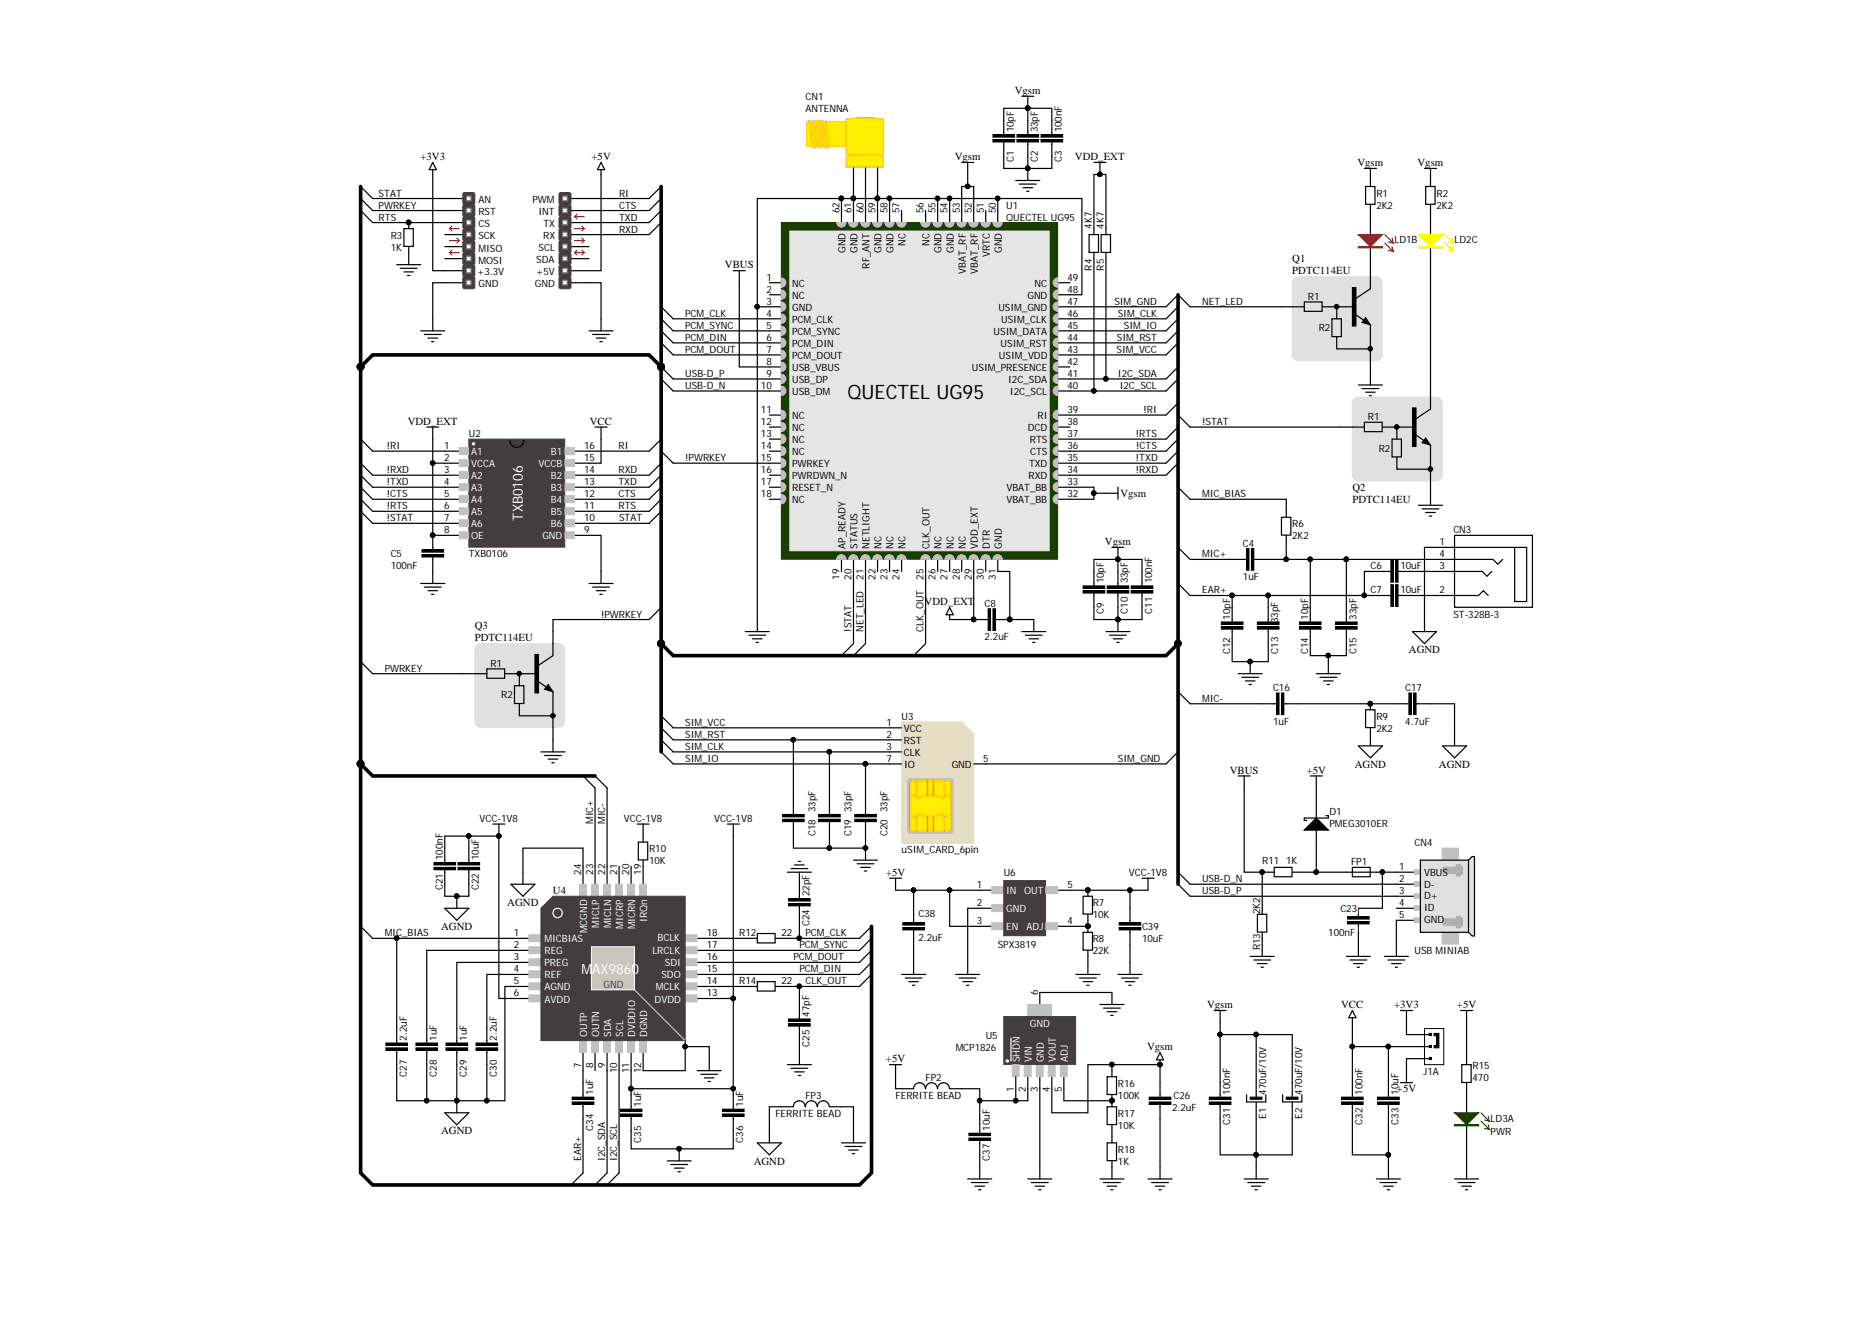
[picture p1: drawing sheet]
<svg xmlns="http://www.w3.org/2000/svg" width="393mm" height="282mm" viewBox="0 0 393 282" stroke-linecap="round" stroke-linejoin="round" font-family="sans-serif">
<defs><g id="words">
<text font-size="4.2" x="178.7" y="84.1">QUECTEL UG95</text>
<g font-size="3" fill="#fff">
<text x="110.2" y="109.8" transform="rotate(-90 110.2 109.8)">TXB0106</text>
<text x="122.6" y="205.3">MAX9860</text>
</g>
<g font-size="2.3">
<text x="214" y="19.8">Vgsm</text>
<text x="88.7" y="33.7">+3V3</text>
<text x="124.7" y="33.7">+5V</text>
<text x="201.4" y="33.7">Vgsm</text>
<text x="226.7" y="33.7">VDD_EXT</text>
<text x="286.3" y="35">Vgsm</text>
<text x="299" y="35">Vgsm</text>
<text x="152.9" y="56.6">VBUS</text>
<text x="272.6" y="55.3">Q1</text>
<text x="272.6" y="57.8">PDTC114EU</text>
<text x="86" y="89.5">VDD_EXT</text>
<text x="124.4" y="89.5">VCC</text>
<text x="236.3" y="104.7">Vgsm</text>
<text x="285.2" y="103.5">Q2</text>
<text x="285.2" y="106">PDTC114EU</text>
<text x="233" y="114.9">Vgsm</text>
<text x="195" y="127.6">VDD_EXT</text>
<text x="100.1" y="132.6">Q3</text>
<text x="100.1" y="135.2">PDTC114EU</text>
<text x="297.1" y="137.7">AGND</text>
<text x="285.7" y="161.8">AGND</text>
<text x="303.5" y="161.8">AGND</text>
<text x="259.4" y="163.1">VBUS</text>
<text x="275.6" y="163.1">+5V</text>
<text x="186.9" y="184.6">+5V</text>
<text x="107" y="191">AGND</text>
<text x="116.6" y="188.4">U4</text>
<text x="93" y="196">AGND</text>
<text x="254.6" y="212.5">Vgsm</text>
<text x="282.9" y="212.5">VCC</text>
<text x="294" y="212.5">+3V3</text>
<text x="307.3" y="212.5">+5V</text>
<text x="241.9" y="221.4">Vgsm</text>
<text x="186.9" y="223.9">+5V</text>
<text x="294.6" y="230.3">+5V</text>
<text x="93" y="239.2">AGND</text>
<text x="159" y="245.5">AGND</text>
</g>
<g font-size="2.1">
<text x="169.9" y="21.1">CN1</text>
<text x="169.9" y="23.7">ANTENNA</text>
<text x="213.8" y="27.9" transform="rotate(-90 213.8 27.9)">10pF</text>
<text x="218.9" y="27.9" transform="rotate(-90 218.9 27.9)">33pF</text>
<text x="224" y="27.9" transform="rotate(-90 224 27.9)">100nF</text>
<text x="213.8" y="34.2" transform="rotate(-90 213.8 34.2)">C1</text>
<text x="218.9" y="34.2" transform="rotate(-90 218.9 34.2)">C2</text>
<text x="224" y="34.2" transform="rotate(-90 224 34.2)">C3</text>
<text x="79.9" y="41.4">STAT</text>
<text x="130.6" y="41.4">RI</text>
<text x="290.3" y="41.4">R1</text>
<text x="303" y="41.4">R2</text>
<text x="79.9" y="46.5">RTS</text>
<text x="79.9" y="44">PWRKEY</text>
<text x="100.9" y="42.7">AN</text>
<text x="100.9" y="45.2">RST</text>
<text x="100.9" y="47.8">CS</text>
<text x="112.3" y="42.7">PWM</text>
<text x="113.6" y="45.2">INT</text>
<text x="114.6" y="47.8">TX</text>
<text x="130.6" y="46.5">TXD</text>
<text x="130.6" y="44">CTS</text>
<text x="177.1" y="44.9" transform="rotate(-90 177.1 44.9)">62</text>
<text x="179.6" y="44.9" transform="rotate(-90 179.6 44.9)">61</text>
<text x="182.1" y="44.9" transform="rotate(-90 182.1 44.9)">60</text>
<text x="184.7" y="44.9" transform="rotate(-90 184.7 44.9)">59</text>
<text x="187.2" y="44.9" transform="rotate(-90 187.2 44.9)">58</text>
<text x="189.7" y="44.9" transform="rotate(-90 189.7 44.9)">57</text>
<text x="194.8" y="44.9" transform="rotate(-90 194.8 44.9)">56</text>
<text x="197.3" y="44.9" transform="rotate(-90 197.3 44.9)">55</text>
<text x="199.9" y="44.9" transform="rotate(-90 199.9 44.9)">54</text>
<text x="202.4" y="44.9" transform="rotate(-90 202.4 44.9)">53</text>
<text x="204.9" y="44.9" transform="rotate(-90 204.9 44.9)">52</text>
<text x="207.5" y="44.9" transform="rotate(-90 207.5 44.9)">51</text>
<text x="210" y="44.9" transform="rotate(-90 210 44.9)">50</text>
<text x="212.2" y="44">U1</text>
<text x="212.2" y="46.5">QUECTEL UG95</text>
<text x="290.3" y="44">2K2</text>
<text x="303" y="44">2K2</text>
<text x="82.4" y="50.3">R3</text>
<text x="82.4" y="52.8">1K</text>
<text x="100.9" y="50.3">SCK</text>
<text x="100.9" y="53.1">MISO</text>
<text x="113.6" y="52.8">SCL</text>
<text x="114.6" y="50.3">RX</text>
<text x="130.6" y="49">RXD</text>
<text x="178.3" y="53.4" transform="rotate(-90 178.3 53.4)">GND</text>
<text x="180.9" y="53.4" transform="rotate(-90 180.9 53.4)">GND</text>
<text x="185.9" y="53.4" transform="rotate(-90 185.9 53.4)">GND</text>
<text x="188.5" y="53.4" transform="rotate(-90 188.5 53.4)">GND</text>
<text x="191" y="51.8" transform="rotate(-90 191 51.8)">NC</text>
<text x="196.1" y="51.8" transform="rotate(-90 196.1 51.8)">NC</text>
<text x="198.6" y="53.4" transform="rotate(-90 198.6 53.4)">GND</text>
<text x="201.1" y="53.4" transform="rotate(-90 201.1 53.4)">GND</text>
<text x="211.3" y="53.4" transform="rotate(-90 211.3 53.4)">GND</text>
<text x="230.3" y="48.2" transform="rotate(-90 230.3 48.2)">4K7</text>
<text x="232.8" y="48.2" transform="rotate(-90 232.8 48.2)">4K7</text>
<text x="294.1" y="51.3">LD1B</text>
<text x="306.8" y="51.3">LD2C</text>
<text x="100.7" y="57.9">+3.3V</text>
<text x="100.9" y="55.6">MOSI</text>
<text x="113.1" y="55.4">SDA</text>
<text x="113.1" y="57.9">+5V</text>
<text x="161.6" y="59.2">1</text>
<text x="183.4" y="56.6" transform="rotate(-90 183.4 56.6)">RF_ANT</text>
<text x="203.7" y="57.7" transform="rotate(-90 203.7 57.7)">VBAT_RF</text>
<text x="206.2" y="57.7" transform="rotate(-90 206.2 57.7)">VBAT_RF</text>
<text x="208.7" y="54.2" transform="rotate(-90 208.7 54.2)">VRTC</text>
<text x="225.1" y="59.2">49</text>
<text x="230.3" y="57.1" transform="rotate(-90 230.3 57.1)">R4</text>
<text x="232.8" y="57.1" transform="rotate(-90 232.8 57.1)">R5</text>
<text x="100.9" y="60.5">GND</text>
<text x="112.8" y="60.5">GND</text>
<text x="161.6" y="61.7">2</text>
<text x="161.6" y="64.3">3</text>
<text x="167.1" y="60.5">NC</text>
<text x="167.1" y="63">NC</text>
<text x="167.1" y="65.5">GND</text>
<text x="210.6" y="65.5">USIM_GND</text>
<text x="216.7" y="63">GND</text>
<text x="218.2" y="60.5">NC</text>
<text x="225.1" y="64.3">47</text>
<text x="225.1" y="61.7">48</text>
<text x="235" y="64.3">SIM_GND</text>
<text x="253.5" y="64.3">NET_LED</text>
<text x="275.8" y="63.2">R1</text>
<text x="144.5" y="66.8">PCM_CLK</text>
<text x="144.5" y="69.3">PCM_SYNC</text>
<text x="144.5" y="71.9">PCM_DIN</text>
<text x="161.6" y="66.8">4</text>
<text x="161.6" y="69.3">5</text>
<text x="161.6" y="71.9">6</text>
<text x="167.1" y="68.1">PCM_CLK</text>
<text x="167.1" y="70.6">PCM_SYNC</text>
<text x="209.5" y="70.6">USIM_DATA</text>
<text x="211.2" y="68.1">USIM_CLK</text>
<text x="225.1" y="71.9">44</text>
<text x="225.1" y="69.3">45</text>
<text x="225.1" y="66.8">46</text>
<text x="235.6" y="71.9">SIM_RST</text>
<text x="235.7" y="66.8">SIM_CLK</text>
<text x="237" y="69.3">SIM_IO</text>
<text x="278.1" y="69.8">R2</text>
<text x="144.5" y="74.4">PCM_DOUT</text>
<text x="161.6" y="74.4">7</text>
<text x="161.6" y="76.9">8</text>
<text x="167.1" y="73.1">PCM_DIN</text>
<text x="167.1" y="75.7">PCM_DOUT</text>
<text x="210.7" y="75.7">USIM_VDD</text>
<text x="211" y="73.1">USIM_RST</text>
<text x="225.1" y="76.9">42</text>
<text x="225.1" y="74.4">43</text>
<text x="235.5" y="74.4">SIM_VCC</text>
<text x="144.5" y="82">USB-D_N</text>
<text x="144.5" y="79.5">USB-D_P</text>
<text x="160.5" y="82">10</text>
<text x="161.6" y="79.5">9</text>
<text x="167.1" y="78.2">USB_VBUS</text>
<text x="167.1" y="80.7">USB_DP</text>
<text x="167.1" y="83.3">USB_DM</text>
<text x="205" y="78.2">USIM_PRESENCE</text>
<text x="212.6" y="80.7">I2C_SDA</text>
<text x="213" y="83.3">I2C_SCL</text>
<text x="225.1" y="82">40</text>
<text x="225.1" y="79.5">41</text>
<text x="235.8" y="79.5">I2C_SDA</text>
<text x="236.2" y="82">I2C_SCL</text>
<text x="160.5" y="87.1">11</text>
<text x="160.5" y="89.6">12</text>
<text x="167.1" y="88.3">NC</text>
<text x="218.8" y="88.3">RI</text>
<text x="225.1" y="89.6">38</text>
<text x="225.1" y="87.1">39</text>
<text x="241.2" y="87.1">!RI</text>
<text x="253.5" y="89.6">!STAT</text>
<text x="288.5" y="88.6">R1</text>
<text x="81.6" y="94.7">!RI</text>
<text x="93.7" y="94.7">1</text>
<text x="98.9" y="92.2">U2</text>
<text x="123.2" y="94.7">16</text>
<text x="130.4" y="94.7">RI</text>
<text x="160.5" y="92.2">13</text>
<text x="160.5" y="94.7">14</text>
<text x="167.1" y="90.9">NC</text>
<text x="167.1" y="93.4">NC</text>
<text x="167.1" y="96">NC</text>
<text x="216.8" y="90.9">DCD</text>
<text x="217.2" y="93.4">RTS</text>
<text x="217.2" y="96">CTS</text>
<text x="225.1" y="94.7">36</text>
<text x="225.1" y="92.2">37</text>
<text x="239.6" y="92.2">!RTS</text>
<text x="239.6" y="94.7">!CTS</text>
<text x="290.8" y="95.2">R2</text>
<text x="81.6" y="99.8">!RXD</text>
<text x="93.7" y="97.2">2</text>
<text x="93.7" y="99.8">3</text>
<text x="123.2" y="99.8">14</text>
<text x="123.2" y="97.2">15</text>
<text x="130.4" y="99.8">RXD</text>
<text x="144.5" y="97.2">!PWRKEY</text>
<text x="160.5" y="97.2">15</text>
<text x="160.5" y="99.8">16</text>
<text x="167.1" y="98.5">PWRKEY</text>
<text x="167.1" y="101">PWRDWN_N</text>
<text x="216.9" y="101">RXD</text>
<text x="217" y="98.5">TXD</text>
<text x="225.1" y="99.8">34</text>
<text x="225.1" y="97.2">35</text>
<text x="239.6" y="99.8">!RXD</text>
<text x="239.6" y="97.2">!TXD</text>
<text x="81.6" y="102.3">!TXD</text>
<text x="81.6" y="107.4">!RTS</text>
<text x="81.6" y="104.8">!CTS</text>
<text x="93.7" y="102.3">4</text>
<text x="93.7" y="104.8">5</text>
<text x="93.7" y="107.4">6</text>
<text x="123.2" y="107.4">11</text>
<text x="123.2" y="104.8">12</text>
<text x="123.2" y="102.3">13</text>
<text x="130.4" y="107.4">RTS</text>
<text x="130.4" y="102.3">TXD</text>
<text x="130.4" y="104.8">CTS</text>
<text x="160.5" y="102.3">17</text>
<text x="160.5" y="104.8">18</text>
<text x="167.1" y="103.6">RESET_N</text>
<text x="167.1" y="106.1">NC</text>
<text x="212.3" y="106.1">VBAT_BB</text>
<text x="212.3" y="103.6">VBAT_BB</text>
<text x="225.1" y="104.8">32</text>
<text x="225.1" y="102.3">33</text>
<text x="253.5" y="104.8">MIC_BIAS</text>
<text x="81.6" y="109.9">!STAT</text>
<text x="93.7" y="109.9">7</text>
<text x="93.7" y="112.4">8</text>
<text x="123.2" y="112.4">9</text>
<text x="123.2" y="109.9">10</text>
<text x="130.6" y="109.9">STAT</text>
<text x="272.6" y="111.2">R6</text>
<text x="272.6" y="113.7">2K2</text>
<text x="306.5" y="112.4">CN3</text>
<text x="82.4" y="117.5">C5</text>
<text x="98.9" y="117.5">TXB0106</text>
<text x="178.3" y="115.7" transform="rotate(-90 178.3 115.7)">AP_READY</text>
<text x="180.9" y="115.7" transform="rotate(-90 180.9 115.7)">STATUS</text>
<text x="183.4" y="115.7" transform="rotate(-90 183.4 115.7)">NETLIGHT</text>
<text x="185.9" y="115.7" transform="rotate(-90 185.9 115.7)">NC</text>
<text x="188.5" y="115.7" transform="rotate(-90 188.5 115.7)">NC</text>
<text x="191" y="115.7" transform="rotate(-90 191 115.7)">NC</text>
<text x="196.1" y="115.7" transform="rotate(-90 196.1 115.7)">CLK_OUT</text>
<text x="198.6" y="115.7" transform="rotate(-90 198.6 115.7)">NC</text>
<text x="201.1" y="115.7" transform="rotate(-90 201.1 115.7)">NC</text>
<text x="203.7" y="115.7" transform="rotate(-90 203.7 115.7)">NC</text>
<text x="206.2" y="115.7" transform="rotate(-90 206.2 115.7)">VDD_EXT</text>
<text x="208.7" y="115.7" transform="rotate(-90 208.7 115.7)">DTR</text>
<text x="211.3" y="115.7" transform="rotate(-90 211.3 115.7)">GND</text>
<text x="253.5" y="117.5">MIC+</text>
<text x="262.2" y="115.2">C4</text>
<text x="303.6" y="115">1</text>
<text x="303.6" y="117.5">4</text>
<text x="82.4" y="120.1">100nF</text>
<text x="177.1" y="122.2" transform="rotate(-90 177.1 122.2)">19</text>
<text x="179.6" y="122.2" transform="rotate(-90 179.6 122.2)">20</text>
<text x="182.1" y="122.2" transform="rotate(-90 182.1 122.2)">21</text>
<text x="184.7" y="122.2" transform="rotate(-90 184.7 122.2)">22</text>
<text x="187.2" y="122.2" transform="rotate(-90 187.2 122.2)">23</text>
<text x="189.7" y="122.2" transform="rotate(-90 189.7 122.2)">24</text>
<text x="194.8" y="122.2" transform="rotate(-90 194.8 122.2)">25</text>
<text x="197.3" y="122.2" transform="rotate(-90 197.3 122.2)">26</text>
<text x="199.9" y="122.2" transform="rotate(-90 199.9 122.2)">27</text>
<text x="202.4" y="122.2" transform="rotate(-90 202.4 122.2)">28</text>
<text x="204.9" y="122.2" transform="rotate(-90 204.9 122.2)">29</text>
<text x="207.5" y="122.2" transform="rotate(-90 207.5 122.2)">30</text>
<text x="210" y="122.2" transform="rotate(-90 210 122.2)">31</text>
<text x="232.8" y="123" transform="rotate(-90 232.8 123)">10pF</text>
<text x="237.9" y="123" transform="rotate(-90 237.9 123)">33pF</text>
<text x="243" y="123" transform="rotate(-90 243 123)">100nF</text>
<text x="253.5" y="125.1">EAR+</text>
<text x="262.2" y="122.3">1uF</text>
<text x="289" y="120.1">C6</text>
<text x="289" y="125.1">C7</text>
<text x="295.4" y="120.1">10uF</text>
<text x="295.4" y="125.1">10uF</text>
<text x="303.6" y="120.1">3</text>
<text x="303.6" y="125.1">2</text>
<text x="126.8" y="130.2">!PWRKEY</text>
<text x="207.6" y="127.9">C8</text>
<text x="232.8" y="129.3" transform="rotate(-90 232.8 129.3)">C9</text>
<text x="237.9" y="129.3" transform="rotate(-90 237.9 129.3)">C10</text>
<text x="243" y="129.3" transform="rotate(-90 243 129.3)">C11</text>
<text x="259.5" y="130.6" transform="rotate(-90 259.5 130.6)">10pF</text>
<text x="269.6" y="131.3" transform="rotate(-90 269.6 131.3)">33pF</text>
<text x="275.9" y="130.6" transform="rotate(-90 275.9 130.6)">10pF</text>
<text x="286.1" y="130.6" transform="rotate(-90 286.1 130.6)">33pF</text>
<text x="306.5" y="130.2">ST-328B-3</text>
<text x="179.6" y="133.2" transform="rotate(-90 179.6 133.2)">!STAT</text>
<text x="182.1" y="133.2" transform="rotate(-90 182.1 133.2)">NET_LED</text>
<text x="194.8" y="133.2" transform="rotate(-90 194.8 133.2)">CLK_OUT</text>
<text x="207.6" y="135">2.2uF</text>
<text x="259.5" y="137.9" transform="rotate(-90 259.5 137.9)">C12</text>
<text x="269.6" y="137.8" transform="rotate(-90 269.6 137.8)">C13</text>
<text x="275.9" y="137.9" transform="rotate(-90 275.9 137.9)">C14</text>
<text x="286.1" y="137.9" transform="rotate(-90 286.1 137.9)">C15</text>
<text x="81.1" y="141.6">PWRKEY</text>
<text x="103.4" y="140.6">R1</text>
<text x="105.7" y="147.2">R2</text>
<text x="253.5" y="147.9">MIC-</text>
<text x="268.5" y="145.7">C16</text>
<text x="296.4" y="145.7">C17</text>
<text x="144.5" y="153">SIM_VCC</text>
<text x="144.5" y="155.6">SIM_RST</text>
<text x="187" y="153">1</text>
<text x="187" y="155.6">2</text>
<text x="190.2" y="151.8">U3</text>
<text x="190.7" y="154.3">VCC</text>
<text x="268.5" y="152.8">1uF</text>
<text x="290.3" y="151.8">R9</text>
<text x="290.3" y="154.3">2K2</text>
<text x="296.4" y="152.8">4.7uF</text>
<text x="144.5" y="158.1">SIM_CLK</text>
<text x="144.5" y="160.6">SIM_IO</text>
<text x="187" y="158.1">3</text>
<text x="187" y="160.6">7</text>
<text x="190.6" y="159.4">CLK</text>
<text x="190.7" y="156.8">RST</text>
<text x="190.7" y="161.9">IO</text>
<text x="200.7" y="161.9">GND</text>
<text x="207.4" y="160.6">5</text>
<text x="235.8" y="160.6">SIM_GND</text>
<text x="101.2" y="173.3">VCC-1V8</text>
<text x="125.1" y="173.7" transform="rotate(-90 125.1 173.7)">MIC+</text>
<text x="127.6" y="173.7" transform="rotate(-90 127.6 173.7)">MIC-</text>
<text x="131.6" y="173.3">VCC-1V8</text>
<text x="150.6" y="173.3">VCC-1V8</text>
<text x="172" y="171.2" transform="rotate(-90 172 171.2)">33pF</text>
<text x="179.6" y="171.2" transform="rotate(-90 179.6 171.2)">33pF</text>
<text x="187.2" y="171.2" transform="rotate(-90 187.2 171.2)">33pF</text>
<text x="280.4" y="171.8">D1</text>
<text x="136.9" y="179.6">R10</text>
<text x="172" y="176.3" transform="rotate(-90 172 176.3)">C18</text>
<text x="179.6" y="176.3" transform="rotate(-90 179.6 176.3)">C19</text>
<text x="187.2" y="176.3" transform="rotate(-90 187.2 176.3)">C20</text>
<text x="190.2" y="179.9">uSIM_CARD_6pin</text>
<text x="280.4" y="174.3">PMEG3010ER</text>
<text x="298.3" y="178.4">CN4</text>
<text x="93.4" y="181.3" transform="rotate(-90 93.4 181.3)">100nF</text>
<text x="101" y="181.3" transform="rotate(-90 101 181.3)">10uF</text>
<text x="122.5" y="184.4" transform="rotate(-90 122.5 184.4)">24</text>
<text x="125.1" y="184.4" transform="rotate(-90 125.1 184.4)">23</text>
<text x="127.6" y="184.4" transform="rotate(-90 127.6 184.4)">22</text>
<text x="130.1" y="184.4" transform="rotate(-90 130.1 184.4)">21</text>
<text x="132.7" y="184.4" transform="rotate(-90 132.7 184.4)">20</text>
<text x="135.2" y="184.4" transform="rotate(-90 135.2 184.4)">19</text>
<text x="136.9" y="182.2">10K</text>
<text x="211.7" y="184.7">U6</text>
<text x="238.1" y="184.7">VCC-1V8</text>
<text x="253.5" y="186">USB-D_N</text>
<text x="266.2" y="182.2">R11</text>
<text x="271.3" y="182.2">1K</text>
<text x="285" y="182.4">FP1</text>
<text x="295.1" y="183.5">1</text>
<text x="295.1" y="186">2</text>
<text x="300.4" y="184.7">VBUS</text>
<text x="93.4" y="187.7" transform="rotate(-90 93.4 187.7)">C21</text>
<text x="101" y="187.7" transform="rotate(-90 101 187.7)">C22</text>
<text x="170.7" y="188.9" transform="rotate(-90 170.7 188.9)">22pF</text>
<text x="206" y="187.3">1</text>
<text x="206" y="191.1">2</text>
<text x="225.1" y="187.3">5</text>
<text x="230.5" y="191.1">R7</text>
<text x="253.5" y="188.5">USB-D_P</text>
<text x="295.1" y="188.5">3</text>
<text x="295.1" y="191.1">4</text>
<text x="300.4" y="189.5">D+</text>
<text x="300.4" y="187.3">D-</text>
<text x="81.1" y="197.4">MIC_BIAS</text>
<text x="108.4" y="197.4">1</text>
<text x="149.1" y="197.4">18</text>
<text x="155.9" y="197.4">R12</text>
<text x="164.8" y="197.4">22</text>
<text x="169.9" y="197.4">PCM_CLK</text>
<text x="170.7" y="195.3" transform="rotate(-90 170.7 195.3)">C24</text>
<text x="193.7" y="193.3">C38</text>
<text x="206" y="194.9">3</text>
<text x="225.1" y="194.9">4</text>
<text x="230.5" y="193.6">10K</text>
<text x="240.9" y="196.1">C39</text>
<text x="265.8" y="192.8" transform="rotate(-90 265.8 192.8)">2K2</text>
<text x="280.2" y="197.4">100nF</text>
<text x="282.7" y="192.3">C23</text>
<text x="295.1" y="193.6">5</text>
<text x="300.4" y="192.1">ID</text>
<text x="300.4" y="194.6">GND</text>
<text x="108.4" y="199.9">2</text>
<text x="108.4" y="202.5">3</text>
<text x="149.1" y="199.9">17</text>
<text x="149.1" y="202.5">16</text>
<text x="167.3" y="202.5">PCM_DOUT</text>
<text x="168.6" y="199.9">PCM_SYNC</text>
<text x="193.7" y="198.4">2.2uF</text>
<text x="210.4" y="199.9">SPX3819</text>
<text x="230.5" y="198.7">R8</text>
<text x="230.5" y="201.2">22K</text>
<text x="240.9" y="198.7">10uF</text>
<text x="265.8" y="200.4" transform="rotate(-90 265.8 200.4)">R13</text>
<text x="298.3" y="201.2">USB MINIAB</text>
<text x="108.4" y="205">4</text>
<text x="108.4" y="207.5">5</text>
<text x="149.1" y="207.5">14</text>
<text x="149.1" y="205">15</text>
<text x="155.9" y="207.5">R14</text>
<text x="164.8" y="207.5">22</text>
<text x="168.6" y="205">PCM_DIN</text>
<text x="169.9" y="207.5">CLK_OUT</text>
<text x="218.9" y="209.7" transform="rotate(-90 218.9 209.7)">6</text>
<text x="108.4" y="210.1">6</text>
<text x="149.1" y="210.1">13</text>
<text x="170.7" y="214.3" transform="rotate(-90 170.7 214.3)">47pF</text>
<text x="85.8" y="219.4" transform="rotate(-90 85.8 219.4)">2.2uF</text>
<text x="92.1" y="219.4" transform="rotate(-90 92.1 219.4)">1uF</text>
<text x="98.5" y="219.4" transform="rotate(-90 98.5 219.4)">1uF</text>
<text x="104.8" y="219.4" transform="rotate(-90 104.8 219.4)">2.2uF</text>
<text x="170.7" y="220.6" transform="rotate(-90 170.7 220.6)">C25</text>
<text x="201.6" y="221.5">MCP1826</text>
<text x="207.9" y="219">U5</text>
<text x="85.8" y="227" transform="rotate(-90 85.8 227)">C27</text>
<text x="92.1" y="227" transform="rotate(-90 92.1 227)">C28</text>
<text x="98.5" y="227" transform="rotate(-90 98.5 227)">C29</text>
<text x="104.8" y="227" transform="rotate(-90 104.8 227)">C30</text>
<text x="122.5" y="225.1" transform="rotate(-90 122.5 225.1)">7</text>
<text x="125.1" y="225.1" transform="rotate(-90 125.1 225.1)">8</text>
<text x="127.6" y="225.1" transform="rotate(-90 127.6 225.1)">9</text>
<text x="130.1" y="226.2" transform="rotate(-90 130.1 226.2)">10</text>
<text x="132.7" y="226.2" transform="rotate(-90 132.7 226.2)">11</text>
<text x="135.2" y="226.2" transform="rotate(-90 135.2 226.2)">12</text>
<text x="195.2" y="227.8">FP2</text>
<text x="300.2" y="226.6">J1A</text>
<text x="310.6" y="225.3">R15</text>
<text x="310.6" y="227.8">470</text>
<text x="125.1" y="230.8" transform="rotate(-90 125.1 230.8)">1uF</text>
<text x="135.2" y="233.3" transform="rotate(-90 135.2 233.3)">1uF</text>
<text x="156.8" y="233.3" transform="rotate(-90 156.8 233.3)">1uF</text>
<text x="169.9" y="231.6">FP3</text>
<text x="188.9" y="231.6">FERRITE BEAD</text>
<text x="213.8" y="230.2" transform="rotate(-90 213.8 230.2)">1</text>
<text x="216.4" y="230.2" transform="rotate(-90 216.4 230.2)">2</text>
<text x="218.9" y="230.2" transform="rotate(-90 218.9 230.2)">3</text>
<text x="221.4" y="230.2" transform="rotate(-90 221.4 230.2)">4</text>
<text x="224" y="230.2" transform="rotate(-90 224 230.2)">5</text>
<text x="235.8" y="229.1">R16</text>
<text x="235.8" y="231.6">100K</text>
<text x="247.5" y="231.6">C26</text>
<text x="259.5" y="230.8" transform="rotate(-90 259.5 230.8)">100nF</text>
<text x="267.1" y="230.8" transform="rotate(-90 267.1 230.8)">470uF/10V</text>
<text x="274.7" y="230.8" transform="rotate(-90 274.7 230.8)">470uF/10V</text>
<text x="287.3" y="230.8" transform="rotate(-90 287.3 230.8)">100nF</text>
<text x="294.9" y="230.8" transform="rotate(-90 294.9 230.8)">10uF</text>
<text x="125.1" y="238.4" transform="rotate(-90 125.1 238.4)">C34</text>
<text x="163.5" y="235.4">FERRITE BEAD</text>
<text x="208.7" y="238.4" transform="rotate(-90 208.7 238.4)">10uF</text>
<text x="235.8" y="235.4">R17</text>
<text x="235.8" y="238">10K</text>
<text x="247.2" y="234.2">2.2uF</text>
<text x="259.5" y="237.1" transform="rotate(-90 259.5 237.1)">C31</text>
<text x="267.1" y="235.9" transform="rotate(-90 267.1 235.9)">E1</text>
<text x="274.7" y="235.9" transform="rotate(-90 274.7 235.9)">E2</text>
<text x="287.3" y="237.1" transform="rotate(-90 287.3 237.1)">C32</text>
<text x="294.9" y="237.1" transform="rotate(-90 294.9 237.1)">C33</text>
<text x="314.4" y="236.5">LD3A</text>
<text x="314.4" y="239.2">PWR</text>
<text x="122.5" y="244.7" transform="rotate(-90 122.5 244.7)">EAR+</text>
<text x="127.6" y="244.7" transform="rotate(-90 127.6 244.7)">I2C_SDA</text>
<text x="130.1" y="244.7" transform="rotate(-90 130.1 244.7)">I2C_SCL</text>
<text x="135.2" y="240.9" transform="rotate(-90 135.2 240.9)">C35</text>
<text x="156.8" y="240.9" transform="rotate(-90 156.8 240.9)">C36</text>
<text x="208.7" y="244.7" transform="rotate(-90 208.7 244.7)">C37</text>
<text x="235.8" y="243.1">R18</text>
<text x="235.8" y="245.6">1K</text>
</g>
<g font-size="2.1" fill="#fff">
<text x="99.4" y="96">A1</text>
<text x="116.2" y="96">B1</text>
<text x="99.4" y="98.5">VCCA</text>
<text x="99.4" y="101">A2</text>
<text x="113.6" y="98.5">VCCB</text>
<text x="116.2" y="101">B2</text>
<text x="99.4" y="103.6">A3</text>
<text x="99.4" y="106.1">A4</text>
<text x="116.2" y="103.6">B3</text>
<text x="116.2" y="106.1">B4</text>
<text x="99.4" y="108.6">A5</text>
<text x="99.4" y="111.2">A6</text>
<text x="99.4" y="113.7">OE</text>
<text x="114.4" y="113.7">GND</text>
<text x="116.2" y="108.6">B5</text>
<text x="116.2" y="111.2">B6</text>
<text x="212.2" y="188.5">IN</text>
<text x="216" y="188.5">OUT</text>
<text x="123.8" y="196.8" transform="rotate(-90 123.8 196.8)">MCGND</text>
<text x="126.3" y="195.5" transform="rotate(-90 126.3 195.5)">MICLP</text>
<text x="128.9" y="195.7" transform="rotate(-90 128.9 195.7)">MICLN</text>
<text x="131.4" y="195.8" transform="rotate(-90 131.4 195.8)">MICRP</text>
<text x="134" y="195.9" transform="rotate(-90 134 195.9)">MICRN</text>
<text x="136.5" y="194.3" transform="rotate(-90 136.5 194.3)">IRQn</text>
<text x="212.2" y="192.3">GND</text>
<text x="212.2" y="196.1">EN</text>
<text x="216.5" y="196.1">ADJ</text>
<text x="114.9" y="198.7">MICBIAS</text>
<text x="114.9" y="203.7">PREG</text>
<text x="114.9" y="201.2">REG</text>
<text x="137.6" y="201.2">LRCLK</text>
<text x="138.7" y="198.4">BCLK</text>
<text x="140.2" y="203.7">SDI</text>
<text x="114.9" y="206.3">REF</text>
<text x="114.9" y="208.8">AGND</text>
<text x="138.3" y="208.8">MCLK</text>
<text x="139.5" y="206.3">SDO</text>
<text x="114.9" y="211.4">AVDD</text>
<text x="138.1" y="211.4">DVDD</text>
<text x="123.8" y="218.6" transform="rotate(-90 123.8 218.6)">OUTP</text>
<text x="126.3" y="218.6" transform="rotate(-90 126.3 218.6)">OUTN</text>
<text x="128.9" y="218.6" transform="rotate(-90 128.9 218.6)">SDA</text>
<text x="131.4" y="218.6" transform="rotate(-90 131.4 218.6)">SCL</text>
<text x="134" y="218.6" transform="rotate(-90 134 218.6)">DVDDIO</text>
<text x="136.5" y="218.6" transform="rotate(-90 136.5 218.6)">DGND</text>
<text x="217.2" y="216.4">GND</text>
<text x="215.1" y="223.9" transform="rotate(-90 215.1 223.9)">SHDN</text>
<text x="217.6" y="223.9" transform="rotate(-90 217.6 223.9)">VIN</text>
<text x="220.2" y="223.9" transform="rotate(-90 220.2 223.9)">GND</text>
<text x="222.7" y="223.9" transform="rotate(-90 222.7 223.9)">VOUT</text>
<text x="225.2" y="223.9" transform="rotate(-90 225.2 223.9)">ADJ</text>
</g>
<text font-size="2.1" fill="#443c3e" x="127.3" y="208.3">GND</text>
</g></defs>
<g fill="none" stroke="#000" stroke-width=".25">
<path d="M91.3 34.2l.7 1.6h-1.5zM91.3 35.8v1M180 35.3v4M182.5 35.3v4M185.1 35.3v4M76.1 41.9l2.5 2.5M76.1 44.4l2.5 2.5M139.4 41.9l-2.5 2.5M88.7 69.8h5.1M89.5 70.5h3.5M90.3 71.3h2M91 72h.5"/>
<path d="M91.3 67.2v2.6M197.7 229.5a1.27 1.27 0 0 0-1.3-1.2 1.27 1.27 0 0 0-1.2 1.2 1.24 1.24 0 0 0-1.3-1.2 1.24 1.24 0 0 0-1.2 1.2h-2.5M200.2 229.5a1.24 1.24 0 0 0-1.2-1.2 1.24 1.24 0 0 0-1.2 1.2M200.3 229.5h2.5M285.2 228.3v3M285.2 232.8v3.1"/>
</g>
<g fill="#000">
<path d="M282.9 232.3h4.6v.5h-4.6z" fill-rule="evenodd"/>
<path d="M282.9 231.3h4.6v.5h-4.6z" fill-rule="evenodd"/>
</g>
<path d="M282.9 232.3h4.6v.5h-4.6zM282.9 231.3h4.6v.5h-4.6z" fill="none" stroke="#000" stroke-width=".21"/>
<path d="M170.1 25.6h8.3v5.3h-8.3z" fill="#fe0" stroke="#fd8300" stroke-width=".21"/>
<path d="M178.5 25.6v5.3" fill="none" stroke="#808080" stroke-width=".21"/>
<path d="M170.6 25.4l.8 5.8M171.1 25.4l.8 5.8M171.6 25.4l.8 5.8M172.2 25.4l.7 5.8M172.7 25.4l.7 5.8M173.2 25.4l.7 5.8M173.7 25.4l.7 5.8M174.2 25.4l.7 5.8" fill="none" stroke="#fd8300" stroke-width=".25"/>
<path d="M178.5 33.2l1.3-.5h5.5l1 .5v2.1h-7.8z" fill-rule="evenodd" fill="#fe0"/>
<path d="M178.5 33.2l1.3-.5h5.5l1 .5v2.1h-7.8z" fill="none" stroke="#fd8300" stroke-width=".21"/>
<path d="M178.5 25.1l2.5-.2h3.1l2.2 .2v7.6h-7.8z" fill-rule="evenodd" fill="#fe0"/>
<path d="M178.5 25.1l2.5-.2h3.1l2.2 .2v7.6h-7.8z" fill="none" stroke="#fd8300" stroke-width=".21"/>
<g fill="none" stroke="#000" stroke-width=".25">
<path d="M76.1 39.3l2.5 2.6M126.8 34.2l.7 1.6h-1.5zM126.8 35.8v1M202.8 34.2h2.6M204.1 34.2v2.6M139.4 44.4l-2.5 2.5M139.4 46.9l-2.5 2.6M93.8 95.1h3.1M93.8 97.6h3.1M110.5 92.8a1.5 1.5 0 0 1-1.5 1.5 1.5 1.5 0 0 1-1.5-1.5M121.2 95.1h3M121.2 97.6h3"/>
<path d="M93.8 100.2h3.1M93.8 102.7h3.1M93.8 105.3h3.1M93.8 107.8h3.1M93.8 110.3h3.1M93.8 112.9h3.1M121.2 100.2h3M121.2 102.7h3M121.2 105.3h3M121.2 107.8h3M121.2 110.3h3M121.2 112.9h3"/>
<path d="M304.2 115.4h17.8v11.4h-2.5v-11.4M304.2 117.9h10.7l1 1.1 1-1.1M306.8 112.9h16.4v15.1h-16.4zM304.2 125.5h7.6l1.1-1 1 1M304.2 120.5h8.4l1 1 1-1M270.5 230.8v1.5h4.1v-1.5M272.6 228.3v3M272.6 232.3v3.6M308.3 224.5h2v3.7h-2zM309.3 223.2v1.3M309.3 228.3v1.2M309.3 232.1v2.5"/>
<path d="M309.3 237.1v2.6"/>
</g>
<path d="M271.3 231.3h2.5v.5h-2.5z" fill="#000" stroke="#000" stroke-width=".21"/>
<path d="M98.9 92.6h20.2v22.7h-20.2z" fill="#443c3e" stroke="#443c3e" stroke-width=".21"/>
<g fill="#c0c0c0" stroke="#c0c0c0" stroke-width=".21">
<path d="M96.9 94.4h1.9v1.4h-1.9z"/>
<path d="M96.9 96.9h1.9v1.5h-1.9z"/>
<path d="M96.9 99.4h1.9v1.5h-1.9z"/>
<path d="M96.9 102h1.9v1.4h-1.9z"/>
<path d="M96.9 104.5h1.9v1.5h-1.9z"/>
<path d="M96.9 107h1.9v1.5h-1.9z"/>
<path d="M96.9 109.6h1.9v1.4h-1.9z"/>
<path d="M96.9 112.1h1.9v1.5h-1.9z"/>
<path d="M119.2 94.4h1.9v1.4h-1.9z"/>
<path d="M119.2 96.9h1.9v1.5h-1.9z"/>
<path d="M119.2 99.4h1.9v1.5h-1.9z"/>
<path d="M119.2 102h1.9v1.4h-1.9z"/>
<path d="M119.2 104.5h1.9v1.5h-1.9z"/>
<path d="M119.2 107h1.9v1.5h-1.9z"/>
<path d="M119.2 109.6h1.9v1.4h-1.9z"/>
<path d="M119.2 112.1h1.9v1.5h-1.9z"/>
</g>
<circle cx="99.9" cy="93.6" r=".23" fill="none" stroke="#fff" stroke-width=".25"/>
<path d="M306.8 237.1h5v.3h-5zM306.8 237.3h5" fill="none" stroke="#00bf00" stroke-width=".25"/>
<path d="M306.8 234.6h5l-2.5 2.5z" fill="#00bf00"/>
<path d="M306.8 234.6h5l-2.5 2.5zM312.4 236.4l1.7 1.7-1-.2M312.4 234.6l1.7 1.8-1-.3M313.9 237.1l.2 1M313.9 235.4l.2 1" fill="none" stroke="#00bf00" stroke-width=".25"/>
<g fill="none" stroke="#000" stroke-width=".25">
<path d="M289 46.9v2.6M289 52v2.5M248.5 62.1l2.5 2.6M289 78.6v2.6M76.1 97.6l2.5 2.6M90 90h2.5M91.3 90v2.6M125.5 90h2.5M126.8 90v2.6M139.4 97.6l-2.5 2.6M286.5 81.2h5.1M287.3 81.9h3.5"/>
<path d="M288 82.7h2M288.8 83.4h.5M76.1 100.2l2.5 2.5M76.1 102.7l2.5 2.6M76.1 105.3l2.5 2.5M139.4 105.3l-2.5 2.5M139.4 102.7l-2.5 2.6M139.4 100.2l-2.5 2.5M124.2 123h5.1M125 123.8h3.5M125.8 124.5h2M126.5 125.3h.5"/>
<path d="M126.8 120.5v2.5M139.4 158.5l2.6 2.6M139.4 156l2.6 2.5M139.4 153.4l2.6 2.6M139.4 150.9l2.6 2.5M167.3 168.7v3M167.3 173.2v3.1M174.9 168.7v3M174.9 173.2v3.1M182.5 168.7v3M182.5 173.2v3.1M182.5 178.8v2.5"/>
<path d="M180 181.3h5.1M180.8 182.1h3.5M181.5 182.9h2.1M182.3 183.6h.5M256.1 213h2.5M257.3 213v2.6M285.2 213l.8 1.6h-1.5zM285.2 214.6v1M295.4 213h2.5M296.6 213v2.6M299.2 218.1h2.5M257.3 228.3v3"/>
<path d="M257.3 232.8v3.1M295.4 228.3h2.5M296.6 225.7v2.6M299.2 220.6h2.5M299.2 223.2h2.5M262.4 248.5h5.1M263.2 249.3h3.5M263.9 250.1h2.1M264.7 250.8h.5M264.9 246v2.5"/>
</g>
<g fill="#000" stroke="#000" stroke-width=".21">
<path d="M301.5 217.9h.4v.4h-.4zM301.5 220.4h.4v.5h-.4zM301.5 222.9h.4v.5h-.4z"/>
<circle cx="182.5" cy="178.8" r=".48"/>
</g>
<g fill="#000">
<path d="M165.1 172.7h4.5v.5h-4.5z" fill-rule="evenodd"/>
<path d="M165.1 171.7h4.5v.5h-4.5z" fill-rule="evenodd"/>
<path d="M172.7 172.7h4.5v.5h-4.5z" fill-rule="evenodd"/>
<path d="M172.7 171.7h4.5v.5h-4.5z" fill-rule="evenodd"/>
<path d="M180.3 172.7h4.5v.5h-4.5z" fill-rule="evenodd"/>
<path d="M180.3 171.7h4.5v.5h-4.5z" fill-rule="evenodd"/>
<path d="M255.1 232.3h4.5v.5h-4.5z" fill-rule="evenodd"/>
<path d="M255.1 231.3h4.5v.5h-4.5z" fill-rule="evenodd"/>
<path d="M302.5 217.9h1v3h-1v-.5h.5v-2h-.5z" fill-rule="evenodd"/>
</g>
<path d="M165.1 172.7h4.5v.5h-4.5zM165.1 171.7h4.5v.5h-4.5zM172.7 172.7h4.5v.5h-4.5zM172.7 171.7h4.5v.5h-4.5zM180.3 172.7h4.5v.5h-4.5zM180.3 171.7h4.5v.5h-4.5zM300.4 216.8h4.1v7.7h-4.1zM302.5 217.9h1v3h-1v-.5h.5v-2h-.5zM255.1 232.3h4.5v.5h-4.5zM255.1 231.3h4.5v.5h-4.5z" fill="none" stroke="#000" stroke-width=".21"/>
<path d="M286.5 52h5.1v.3h-5.1zM286.5 52.1h5.1" fill="none" stroke="#f00" stroke-width=".25"/>
<path d="M286.5 49.5h5.1l-2.6 2.5z" fill="#f00"/>
<path d="M286.5 49.5h5.1l-2.6 2.5zM292.1 51.2l1.7 1.8-1-.2M292.1 49.5l1.7 1.7-1-.2M293.6 52l.2 1M293.6 50.2l.2 1" fill="none" stroke="#f00" stroke-width=".25"/>
<path d="M288 39.3h2v3.8h-2zM289 38v1.3M289 43.1v1.3M301.7 46.9v2.6M301.7 52v2.5M248.5 87.5l2.5 2.5M299.2 106.5h5M299.9 107.3h3.6M300.7 108h2M301.5 108.8h.5M301.7 104v2.5" fill="none" stroke="#000" stroke-width=".25"/>
<path d="M299.2 52h5v.3h-5zM299.2 52.1h5" fill="none" stroke="#ff0" stroke-width=".25"/>
<path d="M299.2 49.5h5l-2.5 2.5z" fill="#ff0"/>
<path d="M299.2 49.5h5l-2.5 2.5zM304.8 51.2l1.7 1.8-1-.2M304.8 49.5l1.7 1.7-1-.2M306.3 52l.2 1M306.3 50.2l.2 1" fill="none" stroke="#ff0" stroke-width=".25"/>
<g fill="none" stroke="#000" stroke-width=".25">
<path d="M300.7 39.3h2v3.8h-2zM301.7 38v1.3M93.8 41.9h3.8M93.8 44.4h3.8M93.8 46.9h3.8M93.8 49.5h3.8M93.8 52h3.8M93.8 54.5h3.8M93.8 57.1h3.8M93.8 59.6h3.8M120.4 41.9h3.8M120.4 44.4h3.8"/>
<path d="M120.4 46.9h3.8M120.4 49.5h3.8M120.4 52h3.8M120.4 54.5h3.8M120.4 57.1h3.8M120.4 59.6h3.8M301.7 43.1v1.3M91.3 112.9v3M91.3 117.4v5.6M248.5 115.4l2.5 2.5M88.7 123h5.1M89.5 123.8h3.5"/>
<path d="M90.3 124.5h2M91 125.3h.5M248.5 123l2.5 2.5M262.9 230.8v1.5h4.1v-1.5M264.9 228.3v3M264.9 232.3v3.6"/>
</g>
<g fill="#000" stroke="#000" stroke-width=".21">
<path d="M263.7 231.3h2.5v.5h-2.5z"/>
<circle cx="91.2" cy="112.8" r=".48"/>
</g>
<g fill="#000">
<path d="M89 115.9h4.6v.5h-4.6z" fill-rule="evenodd"/>
<path d="M89 116.9h4.6v.5h-4.6z" fill-rule="evenodd"/>
</g>
<path d="M89 115.9h4.6v.5h-4.6zM89 116.9h4.6v.5h-4.6z" fill="none" stroke="#000" stroke-width=".21"/>
<path d="M97.9 40.6h2l.2 .2v2.1l-.2 .2h-2l-.3-.2v-2.1z" fill-rule="evenodd" fill="#443c3e"/>
<path d="M97.9 40.6h2l.2 .2v2.1l-.2 .2h-2l-.3-.2v-2.1z" fill="none" stroke="#443c3e" stroke-width=".21"/>
<path d="M97.9 43.1h2l.2 .3v2l-.2 .3h-2l-.3-.3v-2z" fill-rule="evenodd" fill="#443c3e"/>
<path d="M97.9 43.1h2l.2 .3v2l-.2 .3h-2l-.3-.3v-2z" fill="none" stroke="#443c3e" stroke-width=".21"/>
<g fill="#fff" stroke="#808080" stroke-width=".25">
<path d="M98.4 41.3h.9v1h-.9z"/>
<path d="M98.4 43.9h.9v.9h-.9z"/>
</g>
<path d="M97.9 45.7h2l.2 .2v2l-.2 .3h-2l-.3-.3v-2z" fill-rule="evenodd" fill="#443c3e"/>
<path d="M97.9 45.7h2l.2 .2v2l-.2 .3h-2l-.3-.3v-2z" fill="none" stroke="#443c3e" stroke-width=".21"/>
<path d="M97.9 48.2h2l.2 .2v2.1l-.2 .2h-2l-.3-.2v-2.1z" fill-rule="evenodd" fill="#443c3e"/>
<path d="M97.9 48.2h2l.2 .2v2.1l-.2 .2h-2l-.3-.2v-2.1z" fill="none" stroke="#443c3e" stroke-width=".21"/>
<g fill="#fff" stroke="#808080" stroke-width=".25">
<path d="M98.4 46.4h.9v1h-.9z"/>
<path d="M98.4 49h.9v.9h-.9z"/>
</g>
<path d="M97.9 50.7h2l.2 .3v2l-.2 .3h-2l-.3-.3v-2z" fill-rule="evenodd" fill="#443c3e"/>
<path d="M97.9 50.7h2l.2 .3v2l-.2 .3h-2l-.3-.3v-2z" fill="none" stroke="#443c3e" stroke-width=".21"/>
<path d="M97.9 53.3h2l.2 .2v2l-.2 .3h-2l-.3-.3v-2z" fill-rule="evenodd" fill="#443c3e"/>
<path d="M97.9 53.3h2l.2 .2v2l-.2 .3h-2l-.3-.3v-2z" fill="none" stroke="#443c3e" stroke-width=".21"/>
<g fill="#fff" stroke="#808080" stroke-width=".25">
<path d="M98.4 51.5h.9v1h-.9z"/>
<path d="M98.4 54h.9v1h-.9z"/>
</g>
<path d="M97.9 55.8h2l.2 .3v2l-.2 .2h-2l-.3-.2v-2z" fill-rule="evenodd" fill="#443c3e"/>
<path d="M97.9 55.8h2l.2 .3v2l-.2 .2h-2l-.3-.2v-2z" fill="none" stroke="#443c3e" stroke-width=".21"/>
<path d="M97.9 58.3h2l.2 .3v2l-.2 .3h-2l-.3-.3v-2z" fill-rule="evenodd" fill="#443c3e"/>
<path d="M97.9 58.3h2l.2 .3v2l-.2 .3h-2l-.3-.3v-2z" fill="none" stroke="#443c3e" stroke-width=".21"/>
<g fill="#fff" stroke="#808080" stroke-width=".25">
<path d="M98.4 56.6h.9v.9h-.9z"/>
<path d="M98.4 59.1h.9v1h-.9z"/>
</g>
<path d="M118.1 40.6h2.1l.2 .2v2.1l-.2 .2h-2.1l-.2-.2v-2.1z" fill-rule="evenodd" fill="#443c3e"/>
<path d="M118.1 40.6h2.1l.2 .2v2.1l-.2 .2h-2.1l-.2-.2v-2.1z" fill="none" stroke="#443c3e" stroke-width=".21"/>
<path d="M118.1 43.1h2.1l.2 .3v2l-.2 .3h-2.1l-.2-.3v-2z" fill-rule="evenodd" fill="#443c3e"/>
<path d="M118.1 43.1h2.1l.2 .3v2l-.2 .3h-2.1l-.2-.3v-2z" fill="none" stroke="#443c3e" stroke-width=".21"/>
<g fill="#fff" stroke="#808080" stroke-width=".25">
<path d="M118.7 41.3h.9v1h-.9z"/>
<path d="M118.7 43.9h.9v.9h-.9z"/>
</g>
<path d="M118.1 45.7h2.1l.2 .2v2l-.2 .3h-2.1l-.2-.3v-2z" fill-rule="evenodd" fill="#443c3e"/>
<path d="M118.1 45.7h2.1l.2 .2v2l-.2 .3h-2.1l-.2-.3v-2z" fill="none" stroke="#443c3e" stroke-width=".21"/>
<path d="M118.1 48.2h2.1l.2 .2v2.1l-.2 .2h-2.1l-.2-.2v-2.1z" fill-rule="evenodd" fill="#443c3e"/>
<path d="M118.1 48.2h2.1l.2 .2v2.1l-.2 .2h-2.1l-.2-.2v-2.1z" fill="none" stroke="#443c3e" stroke-width=".21"/>
<g fill="#fff" stroke="#808080" stroke-width=".25">
<path d="M118.7 46.4h.9v1h-.9z"/>
<path d="M118.7 49h.9v.9h-.9z"/>
</g>
<path d="M118.1 50.7h2.1l.2 .3v2l-.2 .3h-2.1l-.2-.3v-2z" fill-rule="evenodd" fill="#443c3e"/>
<path d="M118.1 50.7h2.1l.2 .3v2l-.2 .3h-2.1l-.2-.3v-2z" fill="none" stroke="#443c3e" stroke-width=".21"/>
<path d="M118.1 53.3h2.1l.2 .2v2l-.2 .3h-2.1l-.2-.3v-2z" fill-rule="evenodd" fill="#443c3e"/>
<path d="M118.1 53.3h2.1l.2 .2v2l-.2 .3h-2.1l-.2-.3v-2z" fill="none" stroke="#443c3e" stroke-width=".21"/>
<g fill="#fff" stroke="#808080" stroke-width=".25">
<path d="M118.7 51.5h.9v1h-.9z"/>
<path d="M118.7 54h.9v1h-.9z"/>
</g>
<path d="M118.1 55.8h2.1l.2 .3v2l-.2 .2h-2.1l-.2-.2v-2z" fill-rule="evenodd" fill="#443c3e"/>
<path d="M118.1 55.8h2.1l.2 .3v2l-.2 .2h-2.1l-.2-.2v-2z" fill="none" stroke="#443c3e" stroke-width=".21"/>
<path d="M118.1 58.3h2.1l.2 .3v2l-.2 .3h-2.1l-.2-.3v-2z" fill-rule="evenodd" fill="#443c3e"/>
<path d="M118.1 58.3h2.1l.2 .3v2l-.2 .3h-2.1l-.2-.3v-2z" fill="none" stroke="#443c3e" stroke-width=".21"/>
<g fill="#fff" stroke="#808080" stroke-width=".25">
<path d="M118.7 56.6h.9v.9h-.9z"/>
<path d="M118.7 59.1h.9v1h-.9z"/>
</g>
<g fill="none" stroke="#ee0e22" stroke-width=".25">
<path d="M94.8 50.7h2.1l-.6 .5M95.3 52.8l-.5 .5M95.3 47.7l-.5 .5M96.3 50.2l.6 .5M96.9 53.3h-2.1l.5 .5M96.9 48.2h-2.1l.5 .5M121.2 48.2h2l-.5 .5M121.2 50.7h2l-.5 .5M121.2 53.3h2l-.5 .5M121.2 53.3l.5 .5M121.7 45.1l-.5 .6M121.7 52.8l-.5 .5"/>
<path d="M122.7 47.7l.5 .5M122.7 50.2l.5 .5M122.7 52.8l.5 .5M123.2 45.7h-2l.5 .5M286.5 191.5v1.3"/>
</g>
<g fill="none" stroke="#000" stroke-width=".25">
<path d="M91.3 36.8v20.3h2.5M126.8 36.8v20.3h-2.6M139.4 39.3l-2.5 2.6h-12.7M182.5 39.3v7.6M185.1 39.3v7.6M204.1 36.8v2.5M78.6 46.9h15.2M78.6 44.4h15.2M78.6 41.9h15.2M83.7 55.8h5M84.4 56.6h3.6M85.2 48.2h2v3.7h-2z"/>
<path d="M85.2 57.3h2M85.9 58.1h.6M86.2 46.9v1.3M86.2 52v3.8M93.8 59.6h-2.5v7.6M124.2 59.6h2.6v10.2M124.2 44.4h12.7M124.2 46.9h12.7M124.2 49.5h12.7M154.7 57.1h2.5M155.9 57.1v20.3h8.9M162.3 59.6h2.5"/>
<path d="M177.5 46.9v-5h-17.8v91.3M180 44.4v2.5M187.6 41.9h12.7v5M187.6 44.4v2.5M190.2 44.4v2.5M195.2 44.4v2.5M197.8 41.9v5M200.3 41.9h10.1v5M202.8 46.9v-7.6h2.6v7.6M207.9 44.4v2.5M210.4 41.9h17.8v20.2h-5.1M223.1 59.6h2.5"/>
<path d="M289 44.4v2.5M289 54.5v6.4l-3 2M301.7 44.4v2.5M301.7 54.5v31.7l-3 2.1M124.2 69.8h5.1M125 70.5h3.5M125.8 71.3h2M126.5 72h.5M139.4 67.2l2.6 2.6h22.8M139.4 64.7l2.6 2.5h22.8M139.4 69.8l2.6 2.5h22.8M139.4 72.3l2.6 2.5h22.8"/>
<path d="M139.4 77.4l2.6 2.5h22.8M139.4 79.9l2.6 2.5h22.8M159.7 64.7h5.1M162.3 62.1h2.5M223.1 77.4h2.5M248.5 77.4l-2.6 2.5h-22.8M248.5 79.9l-2.6 2.5h-22.8M248.5 67.2l-2.6 2.6h-22.8M248.5 62.1l-2.6 2.6h-22.8M248.5 64.7l-2.6 2.5h-22.8M248.5 69.8l-2.6 2.5h-22.8M248.5 72.3l-2.6 2.5h-22.8"/>
<path d="M251 64.7h24.1M275.1 63.7h3.7v1.9h-3.7zM278.9 64.7h6.6M280.9 67.2h2v3.8h-2zM281.9 71v2.6h7.1M281.9 64.7v2.5M285.7 66.2l3.3 2.3v10.1M76.1 92.6l2.5 2.5h15.2M91.3 92.6v20.3h2.5M91.3 97.6h2.5M126.8 92.6v5h-2.6M139.4 92.6l-2.5 2.5h-12.7"/>
<path d="M139.4 95.1l2.6 2.5h22.8M162.3 87.5h2.5M162.3 90h2.5M162.3 92.6h2.5M162.3 95.1h2.5M223.1 90h2.5M248.5 85l-2.6 2.5h-22.8M248.5 90l-2.6 2.6h-22.8M248.5 92.6l-2.6 2.5h-22.8M248.5 95.1l-2.6 2.5h-22.8M248.5 97.6l-2.6 2.6h-22.8M251 90h36.8"/>
<path d="M287.8 89h3.7v2h-3.7zM291.6 90h6.6M293.6 92.6h2v3.7h-2zM294.6 96.4v2.5h7.1M294.6 90v2.6M298.4 91.6l3.3 2.2v10.2M76.1 107.8l2.5 2.5h15.2M78.6 100.2h15.2M78.6 102.7h15.2M78.6 105.3h15.2M78.6 107.8h15.2M124.2 112.9h2.6v7.6"/>
<path d="M124.2 100.2h12.7M124.2 102.7h12.7M124.2 105.3h12.7M124.2 107.8h12.7M139.4 107.8l-2.5 2.5h-12.7M162.3 100.2h2.5M162.3 102.7h2.5M162.3 105.3h2.5M177.5 117.9v2.6M180 117.9v17.8l-2.5 2.5M182.5 117.9v17.8l-2.5 2.5M185.1 117.9v2.6"/>
<path d="M187.6 117.9v2.6M190.2 117.9v2.6M195.2 117.9v17.8l-2.5 2.5M197.8 117.9v2.6M200.3 117.9v2.6M202.8 117.9v2.6M205.4 117.9v12.7h-5.1v-1M207.9 117.9v2.6M210.4 117.9v2.6h2.6v10.1h5v2.6M223.1 102.7h7.6v2.6h-7.6M230.7 104h5.1M235.8 102.7v2.6"/>
<path d="M270.3 109.1h1.9v3.7h-1.9zM271.3 107.8v1.3M271.3 112.9v1.2M304.2 115.4h-3.8v15.2M76.1 139.5l2.5 2.5h24.1M139.4 128.1l-2.5 2.5h-20.3v7.6l-3 2.1M157.2 133.2h5.1M158 133.9h3.5M158.7 134.7h2M159.5 135.4h.5M200.3 128.1l.8 1.5h-1.6zM205.4 130.6h3"/>
<path d="M209.9 130.6h3.1M215.5 133.2h5.1M216.3 133.9h3.5M217 134.7h2.1M217.8 135.4h.5M276.4 128.1v3M276.4 132.6v3.1M280.2 138.2v3.8M284 128.1v3M284 132.6v3.1M297.9 120.5h6.3M297.9 125.5h6.3"/>
<path d="M102.7 141h3.7v2h-3.7zM106.5 142h6.6M108.5 144.6h2v3.7h-2zM109.5 148.4v2.5h7.1M109.5 142v2.6M113.3 143.6l3.3 2.2v12.7M114.1 158.5h5.1M114.9 159.3h3.5M142 156h25.3v12.7M142 153.4h45.6M167.3 156h20.3M174.9 158.5v10.2"/>
<path d="M248.5 158.5l-2.6 2.6h-38M248.5 145.8l2.5 2.6M277.6 142h5.1M278.4 142.8h3.5M279.1 143.6h2.1M279.9 144.3h.5M115.6 160h2M116.4 160.8h.5M142 161.1h40.5v7.6M167.3 176.3v2.5h15.2v-2.5M174.9 176.3v2.5M182.5 161.1h5.1"/>
<path d="M261.1 163.6h2.6M262.4 163.6v20.3h3.8M276.4 163.6h2.5M277.6 172.5l2.6 2.5h-5.1zM277.6 175v8.9h12.7M277.6 163.6v8.9M279.7 172h.5v.5h-5.1v.5h.5M107.8 197.8h3.8M123 182.6v3.8M125.5 182.6v3.8M128 182.6v3.8M130.6 182.6v3.8"/>
<path d="M133.1 182.6v3.8M135.6 182.6v3.8M147.1 197.8h3.8M248.5 183.9l2.5 2.5h43.5M248.5 186.4l2.5 2.5h43.5M265.2 192.8h2v3.7h-2zM266.2 196.6v5M268.7 182.9h3.8v1.9h-3.8zM268.7 183.9h-2.5v8.9M272.6 183.9h5M285.2 182.9h3.8v1.9h-3.8zM286.5 192.8v.5"/>
<path d="M286.5 194.8v.5M286.5 196.6v5M291.6 183.9v7.6h-5.1M294.5 194v7.6M107.8 200.4h3.8M107.8 202.9h3.8M107.8 205.4h3.8M107.8 208h3.8M107.8 210.5h3.8M147.1 200.4h3.8M147.1 202.9h3.8M147.1 205.4h3.8"/>
<path d="M147.1 208h3.8M147.1 210.5h3.8M219.3 211.8v-2.6h15.2v2.6M232 211.8h5.1M232.7 212.5h3.6M233.5 213.3h2M234.3 214.1h.5M257.3 215.6v2.5M263.7 201.6h5M264.4 202.4h3.6M264.9 218.1v10.2M265.2 203.2h2"/>
<path d="M266 203.9h.5M284 201.6h5M284.7 202.4h3.6M285.2 215.6v5M285.5 203.2h2M286.2 203.9h.5M292 201.6h5M292.7 202.4h3.6M293.5 203.2h2M294.3 203.9h.5M296.6 215.6v2.5h2.6M123 221.9v3.8"/>
<path d="M125.5 221.9v3.8M128 221.9v3.8M130.6 221.9v3.8M133.1 221.9v3.8M135.6 221.9v3.8M187.6 224.5h2.6M188.9 224.5v5h1.3M214.2 227v5.1h-7.6v-2.6h-3.8M216.8 227v5.1h-2.6M219.3 227v21.5M221.8 227v2.5M224.4 227v5.1h10.1"/>
<path d="M233.5 227h2v3.7h-2zM233.5 233.3h2v3.8h-2zM234.5 224.5v2.5M234.5 230.8v2.5M234.5 237.1v3.8M244.7 221.9l.7 1.5h-1.5zM244.7 223.4v1.1M244.7 228.3v3M244.7 232.8v15.7M257.3 228.3v-10.2h15.3v10.2M257.3 235.9v7.6h15.3v-7.6M264.9 235.9v10.1"/>
<path d="M285.2 228.3v-7.7h7.6v7.7M285.2 235.9v7.6h7.6M292.8 235.9v12.6M292.8 220.6h6.4M299.2 223.2h-2.6v2.5M309.3 229.5v2.6M204.1 248.5h5.1M204.9 249.3h3.5M205.6 250.1h2M206.4 250.8h.5M206.6 243.5v5M216.8 248.5h5"/>
<path d="M217.5 249.3h3.6M218.3 250.1h2M219.1 250.8h.5M232 248.5h5.1M232.7 249.3h3.6M233.5 240.9h2v3.8h-2zM233.5 250.1h2M234.3 250.8h.5M234.5 244.7v3.8M242.1 248.5h5.1M242.9 249.3h3.5M243.6 250.1h2.1"/>
<path d="M244.4 250.8h.5M290.3 248.5h5.1M291.1 249.3h3.5M291.8 250.1h2M292.6 250.8h.5"/>
</g>
<g fill="#000">
<path d="M288 67l1 1.5-1.7-.5zM300.7 92.3l1 1.5-1.8-.5zM115.6 144.3l1 1.5-1.7-.5zM277.6 172.5l2.6 2.5h-5.1z"/>
<path d="M285.2 60.6h.8v8.1h-.8z" fill-rule="evenodd"/>
<path d="M297.9 86h.8v8.1h-.8z" fill-rule="evenodd"/>
<path d="M208.4 128.3h.5v4.6h-.5z" fill-rule="evenodd"/>
<path d="M209.4 128.3h.5v4.6h-.5z" fill-rule="evenodd"/>
<path d="M274.1 132.1h4.5v.5h-4.5z" fill-rule="evenodd"/>
<path d="M274.1 131.1h4.5v.5h-4.5z" fill-rule="evenodd"/>
<path d="M281.7 132.1h4.5v.5h-4.5z" fill-rule="evenodd"/>
<path d="M281.7 131.1h4.5v.5h-4.5z" fill-rule="evenodd"/>
<path d="M112.8 138h.8v8.1h-.8z" fill-rule="evenodd"/>
<path d="M284.2 194.3h4.6v.5h-4.6z" fill-rule="evenodd"/>
<path d="M284.2 193.3h4.6v.5h-4.6z" fill-rule="evenodd"/>
<path d="M242.4 232.3h4.5v.5h-4.5z" fill-rule="evenodd"/>
<path d="M242.4 231.3h4.5v.5h-4.5z" fill-rule="evenodd"/>
</g>
<g fill="none" stroke="#000" stroke-width=".21">
<path d="M285.2 60.6h.8v8.1h-.8zM288 67l1 1.5-1.7-.5zM297.9 86h.8v8.1h-.8zM300.7 92.3l1 1.5-1.8-.5zM112.8 138h.8v8.1h-.8zM208.4 128.3h.5v4.6h-.5zM209.4 128.3h.5v4.6h-.5zM274.1 132.1h4.5v.5h-4.5zM274.1 131.1h4.5v.5h-4.5zM281.7 132.1h4.5v.5h-4.5zM281.7 131.1h4.5v.5h-4.5zM115.6 144.3l1 1.5-1.7-.5z"/>
<path d="M284.2 194.3h4.6v.5h-4.6zM284.2 193.3h4.6v.5h-4.6zM242.4 232.3h4.5v.5h-4.5zM242.4 231.3h4.5v.5h-4.5z"/>
</g>
<g fill="#000" stroke="#000" stroke-width=".21">
<circle cx="204.1" cy="39.3" r=".48"/>
<circle cx="86.2" cy="46.9" r=".48"/>
<circle cx="177.4" cy="41.8" r=".48"/>
<circle cx="185.1" cy="41.8" r=".48"/>
<circle cx="187.6" cy="41.8" r=".48"/>
<circle cx="197.7" cy="41.8" r=".48"/>
<circle cx="200.3" cy="41.8" r=".48"/>
<circle cx="210.4" cy="41.8" r=".48"/>
<circle cx="76" cy="77.3" r=".74"/>
<circle cx="139.4" cy="77.3" r=".74"/>
<circle cx="159.7" cy="64.7" r=".48"/>
<circle cx="233.2" cy="79.9" r=".48"/>
<circle cx="281.9" cy="64.7" r=".48"/>
<circle cx="289" cy="73.5" r=".48"/>
<circle cx="91.2" cy="97.6" r=".48"/>
<circle cx="230.7" cy="82.4" r=".48"/>
<circle cx="294.6" cy="90" r=".48"/>
<circle cx="301.7" cy="98.9" r=".48"/>
<circle cx="91.2" cy="112.8" r=".48"/>
<circle cx="230.7" cy="104" r=".48"/>
<circle cx="139.4" cy="135.7" r=".74"/>
<circle cx="205.3" cy="130.6" r=".48"/>
<circle cx="212.9" cy="130.6" r=".48"/>
<circle cx="248.4" cy="135.7" r=".74"/>
<circle cx="280.1" cy="138.2" r=".48"/>
<circle cx="109.5" cy="142" r=".48"/>
<circle cx="116.6" cy="150.9" r=".48"/>
<circle cx="167.3" cy="156" r=".48"/>
<circle cx="174.9" cy="158.5" r=".48"/>
<circle cx="174.9" cy="178.8" r=".48"/>
<circle cx="182.5" cy="161" r=".48"/>
<circle cx="182.5" cy="178.8" r=".48"/>
<circle cx="266.2" cy="183.9" r=".48"/>
<circle cx="277.6" cy="183.9" r=".48"/>
<circle cx="291.5" cy="183.9" r=".48"/>
<circle cx="257.3" cy="218.1" r=".48"/>
<circle cx="264.9" cy="218.1" r=".48"/>
<circle cx="206.6" cy="232" r=".48"/>
<circle cx="214.2" cy="232" r=".48"/>
<circle cx="234.5" cy="224.4" r=".48"/>
<circle cx="234.5" cy="232" r=".48"/>
<circle cx="244.6" cy="224.4" r=".48"/>
<circle cx="285.2" cy="220.6" r=".48"/>
<circle cx="292.8" cy="220.6" r=".48"/>
<circle cx="264.9" cy="243.4" r=".48"/>
<circle cx="292.8" cy="243.4" r=".48"/>
</g>
<g fill="#c0c0c0" stroke="#c0c0c0" stroke-width=".21">
<path d="M216.8 211.8h5v2.5h-5z"/>
<path d="M223.6 224.5h1.5v2.4h-1.5z"/>
<path d="M221.1 224.5h1.5v2.4h-1.5z"/>
<path d="M218.5 224.5h1.5v2.4h-1.5z"/>
<path d="M216 224.5h1.5v2.4h-1.5z"/>
<path d="M213.5 224.5h1.4v2.4h-1.4z"/>
<path d="M122.2 219.4h1.5v2.5h-1.5z"/>
<path d="M124.7 219.4h1.5v2.5h-1.5z"/>
<path d="M127.3 219.4h1.4v2.5h-1.4z"/>
<path d="M129.8 219.4h1.5v2.5h-1.5z"/>
<path d="M132.3 219.4h1.5v2.5h-1.5z"/>
<path d="M134.9 219.4h1.5v2.5h-1.5z"/>
<path d="M144.5 209.7h2.5v1.5h-2.5z"/>
<path d="M144.5 207.2h2.5v1.5h-2.5z"/>
<path d="M144.5 204.7h2.5v1.4h-2.5z"/>
<path d="M144.5 202.1h2.5v1.5h-2.5z"/>
<path d="M144.5 199.6h2.5v1.5h-2.5z"/>
<path d="M144.5 197.1h2.5v1.4h-2.5z"/>
<path d="M134.9 186.4h1.5v2.5h-1.5z"/>
<path d="M132.3 186.4h1.5v2.5h-1.5z"/>
<path d="M129.8 186.4h1.5v2.5h-1.5z"/>
<path d="M127.3 186.4h1.4v2.5h-1.4z"/>
<path d="M124.7 186.4h1.5v2.5h-1.5z"/>
<path d="M122.2 186.4h1.5v2.5h-1.5z"/>
<path d="M111.6 197.1h2.4v1.4h-2.4z"/>
<path d="M111.6 199.6h2.4v1.5h-2.4z"/>
<path d="M111.6 202.1h2.4v1.5h-2.4z"/>
<path d="M111.6 204.7h2.4v1.4h-2.4z"/>
<path d="M111.6 207.2h2.4v1.5h-2.4z"/>
<path d="M111.6 209.7h2.4v1.5h-2.4z"/>
</g>
<path d="M211.7 214.3h15.2v10.1h-15.2z" fill="#443c3e" stroke="#443c3e" stroke-width=".21"/>
<g fill="none" stroke="#fff" stroke-width=".25">
<path d="M213.2 218.9v4.8"/>
<circle cx="212.4" cy="223.7" r=".23"/>
</g>
<path d="M164.8 46.9h58.3v71h-58.3z" fill="#183e00" stroke="#183e00" stroke-width=".21"/>
<path d="M166.6 48.7h54.7v67.4h-54.7z" fill="#e5e5e5" stroke="#e5e5e5" stroke-width=".21"/>
<g fill="#c0c0c0" stroke="#c0c0c0" stroke-width=".21">
<path d="M164.8 58.6v2a.99 .99 0 0 0 1-1 .99 .99 0 0 0-1-1zM164.8 59.6v1z" fill-rule="evenodd"/>
<path d="M164.8 61.1v2a.99 .99 0 0 0 1-1 .99 .99 0 0 0-1-1zM164.8 62.1v1z" fill-rule="evenodd"/>
<path d="M164.8 63.7v1.9a.99 .99 0 0 0 1-.9 .99 .99 0 0 0-1-1zM164.8 64.7v.9z" fill-rule="evenodd"/>
<path d="M164.8 66.2v2a.99 .99 0 0 0 1-1 .99 .99 0 0 0-1-1zM164.8 67.2v1z" fill-rule="evenodd"/>
<path d="M164.8 68.7v2a.99 .99 0 0 0 1-1 .99 .99 0 0 0-1-1zM164.8 69.7v1z" fill-rule="evenodd"/>
<path d="M164.8 71.3v1.9a.99 .99 0 0 0 1-.9 .99 .99 0 0 0-1-1zM164.8 72.3v.9z" fill-rule="evenodd"/>
<path d="M164.8 73.8v2a.99 .99 0 0 0 1-1 .99 .99 0 0 0-1-1zM164.8 74.8v1z" fill-rule="evenodd"/>
<path d="M164.8 76.3v2a.99 .99 0 0 0 1-1 .99 .99 0 0 0-1-1zM164.8 77.3v1z" fill-rule="evenodd"/>
<path d="M164.8 78.9v2a.99 .99 0 0 0 1-1 .99 .99 0 0 0-1-1zM164.8 79.9v1z" fill-rule="evenodd"/>
<path d="M164.8 81.4v2a.99 .99 0 0 0 1-1 .99 .99 0 0 0-1-1zM164.8 82.4v1z" fill-rule="evenodd"/>
<path d="M164.8 86.5v2a.99 .99 0 0 0 1-1 .99 .99 0 0 0-1-1zM164.8 87.5v1z" fill-rule="evenodd"/>
<path d="M164.8 89v2a.99 .99 0 0 0 1-1 .99 .99 0 0 0-1-1zM164.8 90v1z" fill-rule="evenodd"/>
<path d="M164.8 91.6v1.9a.99 .99 0 0 0 1-.9 .99 .99 0 0 0-1-1zM164.8 92.6v.9z" fill-rule="evenodd"/>
<path d="M164.8 94.1v2a.99 .99 0 0 0 1-1 .99 .99 0 0 0-1-1zM164.8 95.1v1z" fill-rule="evenodd"/>
<path d="M164.8 96.6v2a.99 .99 0 0 0 1-1 .99 .99 0 0 0-1-1zM164.8 97.6v1z" fill-rule="evenodd"/>
<path d="M164.8 99.2v1.9a.99 .99 0 0 0 1-.9 .99 .99 0 0 0-1-1zM164.8 100.2v.9z" fill-rule="evenodd"/>
<path d="M164.8 101.7v2a.99 .99 0 0 0 1-1 .99 .99 0 0 0-1-1zM164.8 102.7v1z" fill-rule="evenodd"/>
<path d="M164.8 104.2v2a.99 .99 0 0 0 1-1 .99 .99 0 0 0-1-1zM164.8 105.2v1z" fill-rule="evenodd"/>
<path d="M222.4 94.4a.99 .99 0 0 0-.2 1.1 .99 .99 0 0 0 .9 .6v-2zM223.1 94.1v1z" fill-rule="evenodd"/>
<path d="M222.4 96.9a.99 .99 0 0 0-.2 1.1 .99 .99 0 0 0 .9 .6v-2zM223.1 96.6v1z" fill-rule="evenodd"/>
<path d="M222.4 99.4a.99 .99 0 0 0-.2 1.1 .99 .99 0 0 0 .9 .6v-1.9zM223.1 99.2v1z" fill-rule="evenodd"/>
<path d="M222.4 102a.99 .99 0 0 0-.2 1.1 .99 .99 0 0 0 .9 .6v-2zM223.1 101.7v1z" fill-rule="evenodd"/>
<path d="M222.4 104.5a.99 .99 0 0 0-.2 1.1 .99 .99 0 0 0 .9 .6v-2zM223.1 104.2v1z" fill-rule="evenodd"/>
<path d="M209.7 117.2l-.3 .7h2a.99 .99 0 0 0-.6-.9 .99 .99 0 0 0-1.1 .2zM210.4 117.9h1z" fill-rule="evenodd"/>
<path d="M207.2 117.2l-.3 .7h2a.99 .99 0 0 0-.6-.9 .99 .99 0 0 0-1.1 .2zM207.9 117.9h1z" fill-rule="evenodd"/>
<path d="M204.7 117.2l-.3 .7h1.9a.99 .99 0 0 0-.6-.9 .99 .99 0 0 0-1 .2zM205.3 117.9h1z" fill-rule="evenodd"/>
<path d="M202.1 117.2l-.3 .7h2a.99 .99 0 0 0-.6-.9 .99 .99 0 0 0-1.1 .2zM202.8 117.9h1z" fill-rule="evenodd"/>
<path d="M199.6 117.2l-.3 .7h2a.99 .99 0 0 0-.6-.9 .99 .99 0 0 0-1.1 .2zM200.3 117.9h1z" fill-rule="evenodd"/>
<path d="M197.1 117.2l-.4 .7h2a.99 .99 0 0 0-.6-.9 .99 .99 0 0 0-1 .2zM197.7 117.9h1z" fill-rule="evenodd"/>
<path d="M194.5 117.2l-.3 .7h2a.99 .99 0 0 0-.6-.9 .99 .99 0 0 0-1.1 .2zM195.2 117.9h1z" fill-rule="evenodd"/>
<path d="M189.4 117.2l-.3 .7h2a.99 .99 0 0 0-.6-.9 .99 .99 0 0 0-1.1 .2zM190.1 117.9h1z" fill-rule="evenodd"/>
<path d="M186.9 117.2l-.3 .7h2a.99 .99 0 0 0-.6-.9 .99 .99 0 0 0-1.1 .2zM187.6 117.9h1z" fill-rule="evenodd"/>
<path d="M184.4 117.2l-.3 .7h1.9a.99 .99 0 0 0-.5-.9 .99 .99 0 0 0-1.1 .2zM185.1 117.9h.9z" fill-rule="evenodd"/>
<path d="M181.8 117.2l-.3 .7h2a.99 .99 0 0 0-.6-.9 .99 .99 0 0 0-1.1 .2zM182.5 117.9h1z" fill-rule="evenodd"/>
<path d="M179.3 117.2l-.3 .7h2a.99 .99 0 0 0-.6-.9 .99 .99 0 0 0-1.1 .2zM180 117.9h1z" fill-rule="evenodd"/>
<path d="M176.8 117.2l-.3 .7h1.9a.99 .99 0 0 0-.5-.9 .99 .99 0 0 0-1.1 .2zM177.5 117.9h.9z" fill-rule="evenodd"/>
<path d="M222.4 81.7a.99 .99 0 0 0-.2 1.1 .99 .99 0 0 0 .9 .6v-2zM223.1 81.4v1z" fill-rule="evenodd"/>
<path d="M222.4 86.8a.99 .99 0 0 0-.2 1.1 .99 .99 0 0 0 .9 .6v-2zM223.1 86.5v1z" fill-rule="evenodd"/>
<path d="M222.4 89.3a.99 .99 0 0 0-.2 1.1 .99 .99 0 0 0 .9 .6v-2zM223.1 89v1z" fill-rule="evenodd"/>
<path d="M222.4 91.8a.99 .99 0 0 0-.2 1.1 .99 .99 0 0 0 .9 .6v-1.9zM223.1 91.6v1z" fill-rule="evenodd"/>
<path d="M222.4 79.2a.99 .99 0 0 0-.2 1 .99 .99 0 0 0 .9 .7v-2zM223.1 78.9v1z" fill-rule="evenodd"/>
<path d="M222.4 76.6a.99 .99 0 0 0-.2 1.1 .99 .99 0 0 0 .9 .6v-2zM223.1 76.3v1z" fill-rule="evenodd"/>
<path d="M222.4 74.1a.99 .99 0 0 0-.2 1.1 .99 .99 0 0 0 .9 .6v-2zM223.1 73.8v1z" fill-rule="evenodd"/>
<path d="M222.4 71.5a.99 .99 0 0 0-.2 1.1 .99 .99 0 0 0 .9 .6v-1.9zM223.1 71.3v1z" fill-rule="evenodd"/>
<path d="M222.4 69a.99 .99 0 0 0-.2 1.1 .99 .99 0 0 0 .9 .6v-2zM223.1 68.7v1z" fill-rule="evenodd"/>
<path d="M222.4 66.5a.99 .99 0 0 0-.2 1.1 .99 .99 0 0 0 .9 .6v-2zM223.1 66.2v1z" fill-rule="evenodd"/>
<path d="M222.4 63.9a.99 .99 0 0 0-.2 1.1 .99 .99 0 0 0 .9 .6v-1.9zM223.1 63.7v1z" fill-rule="evenodd"/>
<path d="M222.4 61.4a.99 .99 0 0 0-.2 1.1 .99 .99 0 0 0 .9 .6v-2zM223.1 61.1v1z" fill-rule="evenodd"/>
<path d="M222.4 58.9a.99 .99 0 0 0-.2 1.1 .99 .99 0 0 0 .9 .6v-2zM223.1 58.6v1z" fill-rule="evenodd"/>
<path d="M176.5 46.9a.99 .99 0 0 0 1 1 .99 .99 0 0 0 .9-1zM176.5 46.9h1z" fill-rule="evenodd"/>
<path d="M179 46.9a.99 .99 0 0 0 1 1 .99 .99 0 0 0 1-1zM179 46.9h1z" fill-rule="evenodd"/>
<path d="M181.5 46.9a.99 .99 0 0 0 1 1 .99 .99 0 0 0 1-1zM181.5 46.9h1z" fill-rule="evenodd"/>
<path d="M184.1 46.9a.99 .99 0 0 0 1 1 .99 .99 0 0 0 .9-1zM184.1 46.9h1z" fill-rule="evenodd"/>
<path d="M186.6 46.9a.99 .99 0 0 0 1 1 .99 .99 0 0 0 1-1zM186.6 46.9h1z" fill-rule="evenodd"/>
<path d="M189.1 46.9a.99 .99 0 0 0 1 1 .99 .99 0 0 0 1-1zM189.1 46.9h1z" fill-rule="evenodd"/>
<path d="M194.2 46.9a.99 .99 0 0 0 1 1 .99 .99 0 0 0 1-1zM194.2 46.9h1z" fill-rule="evenodd"/>
<path d="M196.7 46.9a.99 .99 0 0 0 1 1 .99 .99 0 0 0 1-1zM196.7 46.9h1z" fill-rule="evenodd"/>
<path d="M199.3 46.9a.99 .99 0 0 0 1 1 .99 .99 0 0 0 1-1zM199.3 46.9h1z" fill-rule="evenodd"/>
<path d="M201.8 46.9a.99 .99 0 0 0 1 1 .99 .99 0 0 0 1-1zM201.8 46.9h1z" fill-rule="evenodd"/>
<path d="M204.4 46.9a.99 .99 0 0 0 .9 1 .99 .99 0 0 0 1-1zM204.4 46.9h.9z" fill-rule="evenodd"/>
<path d="M206.9 46.9a.99 .99 0 0 0 1 1 .99 .99 0 0 0 1-1zM206.9 46.9h1z" fill-rule="evenodd"/>
<path d="M209.4 46.9a.99 .99 0 0 0 1 1 .99 .99 0 0 0 1-1zM209.4 46.9h1z" fill-rule="evenodd"/>
</g>
<path d="M139.4 39.3v119.2M76.1 77.4l2.5-2.6h58.3l2.5 2.6M139.4 135.7l2.6 2.5h103.9l2.6-2.5" fill="none" stroke="#000" stroke-width=".76"/>
<path d="M286.5 195.3v1.3" fill="none" stroke="#11037f" stroke-width=".25"/>
<g fill="#e0e0e0" stroke="#e0e0e0" stroke-width=".21">
<path d="M273.1 58.6l.7-.3h16.4a1.27 1.27 0 0 1 1.3 1.3v15.2a1.27 1.27 0 0 1-1.3 1.2h-16.4a1.27 1.27 0 0 1-1.2-1.2v-15.2v-.4z"/>
<path d="M100.7 135.9l.7-.2h16.4a1.27 1.27 0 0 1 1.3 1.3v15.1a1.27 1.27 0 0 1-1.3 1.3h-16.4a1.27 1.27 0 0 1-1.3-1.3v-15.1l.1-.4z"/>
<path d="M285.7 83.9l.8-.2h16.4a1.27 1.27 0 0 1 1.3 1.3v15.1a1.27 1.27 0 0 1-1.3 1.3h-16.4a1.27 1.27 0 0 1-1.3-1.3v-15.1l.1-.4z"/>
</g>
<path d="M116.6 188.9h27.9v30.5h-30.4v-27.9z" fill-rule="evenodd" fill="#443c3e"/>
<path d="M116.6 188.9h27.9v30.5h-30.4v-27.9z" fill="none" stroke="#443c3e" stroke-width=".21"/>
<circle cx="117.6" cy="192.5" r=".99" fill="none" stroke="#fff" stroke-width=".25"/>
<path d="M124.7 199.6h9.1v9.1h-9.1z" fill="#cac6ba" stroke="#fff" stroke-width=".21"/>
<path d="M133.9 208.7l10.6 10.7" fill="none" stroke="#cac6ba" stroke-width=".25"/>
<g fill="none" stroke="#000" stroke-width=".25">
<path d="M211.7 29.9v5.6h10.1v-5.6M211.7 28.4v-5.6h10.1v5.6M214.2 38h5.1M215 38.8h3.5M215.5 20.3h2.5M215.8 39.6h2M216.8 20.3v8.1M216.8 29.9v8.1M230.7 34.2h2.6M232 34.2v2.6M216.5 40.3h.5M229.7 49.5h2v3.7h-2z"/>
<path d="M230.7 49.5v-12.7h2.6v12.7M230.7 53.3v29.1M232.2 49.5h2v3.7h-2zM233.3 53.3v26.6M234.5 115.4h2.6M235.8 115.4v8.1M248.5 102.7l2.5 2.6h20.3v2.5M251 117.9h11.9M264.4 117.9h6.9M271.3 114.1v3.8h5.1v10.2M276.4 117.9h27.8M284 117.9v10.2"/>
<path d="M230.7 125v5.6h10.2v-5.6M230.7 123.5v-5.6h10.2v5.6M233.3 133.2h5M234 133.9h3.6M234.8 134.7h2M235.5 135.4h.5M235.8 125v8.2M259.9 132.6v6.9h7.6v-6.9M259.9 125.5v5.6M263.7 139.5v2.5M267.5 125.5v5.6M276.4 135.7v2.5h7.6v-2.5"/>
<path d="M287.8 125.5h5.5M293.3 120.5h-5.5v5h-36.8M294.9 120.5h3M294.9 125.5h3M297.9 133.2h5.1l-2.6 2.5zM300.4 130.6v2.6M251 148.4h18.3M261.1 142h5.1M261.9 142.8h3.6M262.7 143.6h2M263.4 144.3h.5M270.8 148.4h26.3"/>
<path d="M286.5 157.2h5.1l-2.6 2.6zM288 149.6h2v3.8h-2zM289 148.4v1.2M289 153.4v3.8M298.7 148.4h8.1v8.8M304.2 157.2h5.1l-2.5 2.6zM93.8 178.8v3M98.9 176.3v5.5M123 163.6l2.5 2.5v16.5M125.5 163.6l2.5 2.5v16.5M134.6 177.5h2v3.8h-2zM135.6 176.3v1.2"/>
<path d="M154.7 176.3v34.2h-3.8M76.1 195.3l2.5 2.5h5.1M93.8 183.4v5.5h5.1v-5.5M93.8 191.5h5.1l-2.6 2.5zM96.3 188.9v2.6M107.8 197.8h-24.1v22.1M107.8 186.4h5l-2.5 2.5zM123 182.6v-3.8h-12.7v7.6M135.6 181.3v1.3M150.9 197.8h8.8M159.7 196.8h3.8v2h-3.8zM166.1 183.9h5"/>
<path d="M166.8 183.1h3.6M167.6 182.4h2M168.3 181.6h.6M168.6 183.9v5.6M168.6 191v6.8M183.8 195.3l-2.5 2.5h-17.8M183.8 197.8l-2.5 2.6h-30.4M294.5 186.4h3.8M294.5 183.9h3.8M294.5 191.5h3.8M294.5 188.9h3.8M294.5 194h3.8"/>
<path d="M107.8 205.4h-5.1v14.5M107.8 202.9h-11.5v17M107.8 200.4h-17.8v19.5M107.8 208h-1.3v24.1h-3.8M144.5 219.4v6.3h-8.9M150.9 208h8.8M154.7 210.5v19h-21.6v-3.8M159.7 207h3.8v1.9h-3.8zM168.6 208v6.8M168.6 216.3v8.2M183.8 205.4l-2.5 2.6h-17.8M183.8 202.9l-2.5 2.5h-30.4"/>
<path d="M183.8 200.4l-2.5 2.5h-30.4M83.7 221.4v10.7h19v-10.7M90 221.4v10.7M93.8 234.6h5.1l-2.6 2.5zM96.3 221.4v13.2M123 232.8v14.5l-2.6 2.5M123 225.7v5.6M128 225.7v21.6l-2.5 2.5M130.6 225.7v21.6l-2.6 2.5M133.1 235.4v6.8h21.6v-6.8M133.1 229.5v4.3M144.5 220.6h5.1v5.1"/>
<path d="M147.1 225.7h5M147.8 226.5h3.6M148.6 227.2h2M149.3 228h.5M154.7 229.5v4.3M166.1 224.5h5M166.8 225.2h3.6M167.6 226h2M168.3 226.7h.6M206.6 232.1v6.8M292.8 228.3v3M292.8 232.8v3.1"/>
<path d="M140.7 244.7h5.1M141.5 245.5h3.5M142.2 246.3h2.1M143 247h.5M143.2 242.2v2.5M206.6 240.4v3.1"/>
</g>
<g fill="#000">
<path d="M209.4 29.4h4.6v.5h-4.6z" fill-rule="evenodd"/>
<path d="M209.4 28.4h4.6v.5h-4.6z" fill-rule="evenodd"/>
<path d="M214.5 29.4h4.6v.5h-4.6z" fill-rule="evenodd"/>
<path d="M214.5 28.4h4.6v.5h-4.6z" fill-rule="evenodd"/>
<path d="M219.6 29.4h4.5v.5h-4.5z" fill-rule="evenodd"/>
<path d="M219.6 28.4h4.5v.5h-4.5z" fill-rule="evenodd"/>
<path d="M228.4 124.5h4.6v.5h-4.6z" fill-rule="evenodd"/>
<path d="M228.4 123.5h4.6v.5h-4.6z" fill-rule="evenodd"/>
<path d="M233.5 124.5h4.6v.5h-4.6z" fill-rule="evenodd"/>
<path d="M233.5 123.5h4.6v.5h-4.6z" fill-rule="evenodd"/>
<path d="M238.6 124.5h4.5v.5h-4.5z" fill-rule="evenodd"/>
<path d="M238.6 123.5h4.5v.5h-4.5z" fill-rule="evenodd"/>
<path d="M257.6 132.1h4.6v.5h-4.6z" fill-rule="evenodd"/>
<path d="M257.6 131.1h4.6v.5h-4.6z" fill-rule="evenodd"/>
<path d="M262.9 115.7h.5v4.5h-.5z" fill-rule="evenodd"/>
<path d="M263.9 115.7h.5v4.5h-.5z" fill-rule="evenodd"/>
<path d="M265.2 132.1h4.6v.5h-4.6z" fill-rule="evenodd"/>
<path d="M265.2 131.1h4.6v.5h-4.6z" fill-rule="evenodd"/>
<path d="M293.3 118.2h.5v4.6h-.5z" fill-rule="evenodd"/>
<path d="M293.3 123.3h.5v4.5h-.5z" fill-rule="evenodd"/>
<path d="M294.4 118.2h.5v4.6h-.5z" fill-rule="evenodd"/>
<path d="M294.4 123.3h.5v4.5h-.5z" fill-rule="evenodd"/>
<path d="M269.3 146.1h.5v4.6h-.5z" fill-rule="evenodd"/>
<path d="M270.3 146.1h.5v4.6h-.5z" fill-rule="evenodd"/>
<path d="M297.1 146.1h.6v4.6h-.6z" fill-rule="evenodd"/>
<path d="M298.2 146.1h.5v4.6h-.5z" fill-rule="evenodd"/>
<path d="M91.5 182.9h4.6v.5h-4.6z" fill-rule="evenodd"/>
<path d="M91.5 181.8h4.6v.6h-4.6z" fill-rule="evenodd"/>
<path d="M96.6 182.9h4.6v.5h-4.6z" fill-rule="evenodd"/>
<path d="M96.6 181.8h4.6v.6h-4.6z" fill-rule="evenodd"/>
<path d="M166.3 190.5h4.6v.5h-4.6z" fill-rule="evenodd"/>
<path d="M166.3 189.5h4.6v.5h-4.6z" fill-rule="evenodd"/>
<path d="M166.3 215.8h4.6v.5h-4.6z" fill-rule="evenodd"/>
<path d="M166.3 214.8h4.6v.5h-4.6z" fill-rule="evenodd"/>
<path d="M81.4 220.9h4.5v.5h-4.5z" fill-rule="evenodd"/>
<path d="M81.4 219.9h4.5v.5h-4.5z" fill-rule="evenodd"/>
<path d="M87.7 220.9h4.6v.5h-4.6z" fill-rule="evenodd"/>
<path d="M87.7 219.9h4.6v.5h-4.6z" fill-rule="evenodd"/>
<path d="M94.1 220.9h4.5v.5h-4.5z" fill-rule="evenodd"/>
<path d="M94.1 219.9h4.5v.5h-4.5z" fill-rule="evenodd"/>
<path d="M100.4 220.9h4.6v.5h-4.6z" fill-rule="evenodd"/>
<path d="M100.4 219.9h4.6v.5h-4.6z" fill-rule="evenodd"/>
<path d="M120.7 232.3h4.5v.5h-4.5z" fill-rule="evenodd"/>
<path d="M120.7 231.3h4.5v.5h-4.5z" fill-rule="evenodd"/>
<path d="M130.8 234.9h4.6v.5h-4.6z" fill-rule="evenodd"/>
<path d="M130.8 233.8h4.6v.5h-4.6z" fill-rule="evenodd"/>
<path d="M152.4 234.9h4.5v.5h-4.5z" fill-rule="evenodd"/>
<path d="M152.4 233.8h4.5v.5h-4.5z" fill-rule="evenodd"/>
<path d="M204.4 238.9h4.5v.5h-4.5z" fill-rule="evenodd"/>
<path d="M290.6 232.3h4.5v.5h-4.5z" fill-rule="evenodd"/>
<path d="M290.6 231.3h4.5v.5h-4.5z" fill-rule="evenodd"/>
<path d="M204.4 239.9h4.5v.5h-4.5z" fill-rule="evenodd"/>
</g>
<g fill="none" stroke="#000" stroke-width=".21">
<path d="M209.4 29.4h4.6v.5h-4.6zM209.4 28.4h4.6v.5h-4.6zM214.5 29.4h4.6v.5h-4.6zM214.5 28.4h4.6v.5h-4.6zM219.6 29.4h4.5v.5h-4.5zM219.6 28.4h4.5v.5h-4.5zM262.9 115.7h.5v4.5h-.5zM263.9 115.7h.5v4.5h-.5zM293.3 118.2h.5v4.6h-.5zM294.4 118.2h.5v4.6h-.5zM228.4 124.5h4.6v.5h-4.6zM228.4 123.5h4.6v.5h-4.6z"/>
<path d="M233.5 124.5h4.6v.5h-4.6zM233.5 123.5h4.6v.5h-4.6zM238.6 124.5h4.5v.5h-4.5zM238.6 123.5h4.5v.5h-4.5zM257.6 132.1h4.6v.5h-4.6zM257.6 131.1h4.6v.5h-4.6zM265.2 132.1h4.6v.5h-4.6zM265.2 131.1h4.6v.5h-4.6zM293.3 123.3h.5v4.5h-.5zM294.4 123.3h.5v4.5h-.5zM269.3 146.1h.5v4.6h-.5zM270.3 146.1h.5v4.6h-.5z"/>
<path d="M297.1 146.1h.6v4.6h-.6zM298.2 146.1h.5v4.6h-.5zM91.5 182.9h4.6v.5h-4.6zM91.5 181.8h4.6v.6h-4.6zM96.6 182.9h4.6v.5h-4.6zM96.6 181.8h4.6v.6h-4.6zM166.3 190.5h4.6v.5h-4.6zM166.3 189.5h4.6v.5h-4.6zM81.4 219.9h4.5v.5h-4.5zM87.7 219.9h4.6v.5h-4.6zM94.1 219.9h4.5v.5h-4.5zM100.4 219.9h4.6v.5h-4.6z"/>
<path d="M166.3 215.8h4.6v.5h-4.6zM166.3 214.8h4.6v.5h-4.6zM81.4 220.9h4.5v.5h-4.5zM87.7 220.9h4.6v.5h-4.6zM94.1 220.9h4.5v.5h-4.5zM100.4 220.9h4.6v.5h-4.6zM120.7 232.3h4.5v.5h-4.5zM120.7 231.3h4.5v.5h-4.5zM130.8 234.9h4.6v.5h-4.6zM130.8 233.8h4.6v.5h-4.6zM152.4 234.9h4.5v.5h-4.5zM152.4 233.8h4.5v.5h-4.5z"/>
<path d="M204.4 239.9h4.5v.5h-4.5zM204.4 238.9h4.5v.5h-4.5zM290.6 232.3h4.5v.5h-4.5zM290.6 231.3h4.5v.5h-4.5z"/>
</g>
<g fill="#000" stroke="#000" stroke-width=".21">
<circle cx="216.7" cy="22.8" r=".48"/>
<circle cx="216.7" cy="35.5" r=".48"/>
<circle cx="232" cy="36.8" r=".48"/>
<circle cx="76" cy="77.3" r=".74"/>
<circle cx="233.2" cy="79.9" r=".48"/>
<circle cx="230.7" cy="82.4" r=".48"/>
<circle cx="235.8" cy="117.9" r=".48"/>
<circle cx="271.3" cy="117.9" r=".48"/>
<circle cx="276.3" cy="117.9" r=".48"/>
<circle cx="283.9" cy="117.9" r=".48"/>
<circle cx="235.8" cy="130.6" r=".48"/>
<circle cx="259.8" cy="125.5" r=".48"/>
<circle cx="263.7" cy="139.5" r=".48"/>
<circle cx="267.5" cy="125.5" r=".48"/>
<circle cx="280.1" cy="138.2" r=".48"/>
<circle cx="287.7" cy="125.5" r=".48"/>
<circle cx="289" cy="148.3" r=".48"/>
<circle cx="76" cy="161" r=".74"/>
<circle cx="98.9" cy="176.2" r=".48"/>
<circle cx="83.6" cy="197.8" r=".48"/>
<circle cx="96.3" cy="188.9" r=".48"/>
<circle cx="168.6" cy="197.8" r=".48"/>
<circle cx="154.6" cy="210.5" r=".48"/>
<circle cx="168.6" cy="207.9" r=".48"/>
<circle cx="90" cy="232" r=".48"/>
<circle cx="96.3" cy="232" r=".48"/>
<circle cx="102.7" cy="232" r=".48"/>
<circle cx="133.1" cy="229.5" r=".48"/>
<circle cx="144.5" cy="220.6" r=".48"/>
<circle cx="154.6" cy="229.5" r=".48"/>
<circle cx="206.6" cy="232" r=".48"/>
<circle cx="143.2" cy="242.2" r=".48"/>
</g>
<path d="M76.1 39.3v208l2.5 2.5h102.7l2.5-2.5v-52M248.5 62.1v124.3M76.1 161.1l2.5 2.5h46.9" fill="none" stroke="#000" stroke-width=".76"/>
<g fill="#c0c0c0" stroke="#c0c0c0" stroke-width=".21">
<path d="M304.1 178.8h3.5v2.5h-3.5z"/>
<path d="M304.1 196.6h3.5v2.4h-3.5z"/>
</g>
<g fill="#c0c0c0" stroke="#c0c0c0" stroke-width=".25">
<path d="M298.3 193.5h2.5v1h-2.5z"/>
<path d="M298.3 191h2.5v.9h-2.5z"/>
<path d="M298.3 188.4h2.5v1h-2.5z"/>
<path d="M298.3 185.9h2.5v1h-2.5z"/>
<path d="M298.3 183.4h2.5v.9h-2.5z"/>
</g>
<path d="M299.6 181.3h11.3v15.2h-11.3z" fill="#e0e0e0" stroke="#e0e0e0" stroke-width=".25"/>
<path d="M304.4 182.9h2.8v-.5h.7l.6 .5v1.2l-.6 .5h-.7v-.5h-2.8z" fill="none" stroke="#b0b0b0" stroke-width=".25"/>
<path d="M304.4 182.9h4v1.2h-4z" fill="#b0b0b0" stroke="#b0b0b0" stroke-width=".21"/>
<path d="M307.2 182.4h.7l.6 .5v1.2l-.6 .5h-.7z" fill-rule="evenodd" fill="#b0b0b0"/>
<path d="M304.4 193.8h2.8v-.5h.7l.6 .5v1.2l-.6 .5h-.7v-.5h-2.8zM307.2 182.4h.7l.6 .5v1.2l-.6 .5h-.7z" fill="none" stroke="#b0b0b0" stroke-width=".25"/>
<path d="M304.4 193.8h4v1.2h-4z" fill="#b0b0b0" stroke="#b0b0b0" stroke-width=".21"/>
<path d="M307.2 193.3h.7l.6 .5v1.2l-.6 .5h-.7z" fill-rule="evenodd" fill="#b0b0b0"/>
<path d="M307.2 193.3h.7l.6 .5v1.2l-.6 .5h-.7z" fill="none" stroke="#b0b0b0" stroke-width=".25"/>
<path d="M310.5 180.6h.5v1h-1.5z" fill-rule="evenodd" fill="#e0e0e0"/>
<path d="M310.5 180.6h.5v1h-1.5z" fill="none" stroke="#e0e0e0" stroke-width=".25"/>
<path d="M309.5 196.3h1.5v1h-.5z" fill-rule="evenodd" fill="#e0e0e0"/>
<path d="M309.5 196.3h1.5v1h-.5z" fill="none" stroke="#e0e0e0" stroke-width=".25"/>
<path d="M180 39.3v5.1M177.5 41.9h10.1v2.5M290.3 183.9h4.2M309.7 181.3l.8-.7h.5v16.7h-.5l-.8-.7M309.7 181.3h-10.1v15.3h10.1M309.7 181.3v15.3" fill="none" stroke="#000" stroke-width=".25"/>
<g fill="#000" stroke="#000" stroke-width=".21">
<circle cx="177.4" cy="41.8" r=".48"/>
<circle cx="180" cy="41.8" r=".48"/>
<circle cx="185.1" cy="41.8" r=".48"/>
<circle cx="187.6" cy="41.8" r=".48"/>
<circle cx="291.5" cy="183.9" r=".48"/>
</g>
<path d="M190.2 152.2h12.6l2.6 2.5v23.1h-15.2z" fill-rule="evenodd" fill="#e5dec5"/>
<path d="M190.2 152.2h12.6l2.6 2.5v23.1h-15.2z" fill="none" stroke="#e5dec5" stroke-width=".21"/>
<path d="M187.6 153.4h2.6M187.6 156h2.6M187.6 158.5h2.6M187.6 161.1h2.6M205.4 161.1h2.5" fill="none" stroke="#000" stroke-width=".25"/>
<path d="M191.7 164.2l8.8-.1 .4 .2 .1 10.9-.2 .4-8.9 .1-.4-.2-.1-10.9z" fill="#c0c0c0" stroke="#c0c0c0" stroke-width=".21"/>
<path d="M191.9 167.9h1.3l.5 .5 1.3-.5h2.5l1.3 .5 .5-.5h1.2v4.1h-1.2l-.5-.6-1.3 .6h-2.5l-1.3-.6-.5 .6h-1.3z" fill-rule="evenodd" fill="#fe0"/>
<path d="M191.9 167.9h1.3l.5 .5 1.3-.5h2.5l1.3 .5 .5-.5h1.2v4.1h-1.2l-.5-.6-1.3 .6h-2.5l-1.3-.6-.5 .6h-1.3z" fill="none" stroke="#fd8300" stroke-width=".21"/>
<path d="M191.9 172.2h1.3v3.1h-.8l-.5-.6z" fill-rule="evenodd" fill="#fe0"/>
<path d="M191.9 172.2h1.3v3.1h-.8l-.5-.6z" fill="none" stroke="#fd8300" stroke-width=".21"/>
<path d="M199.3 172.2h1.2v2.5l-.5 .6h-.7z" fill-rule="evenodd" fill="#fe0"/>
<path d="M199.3 172.2h1.2v2.5l-.5 .6h-.7z" fill="none" stroke="#fd8300" stroke-width=".21"/>
<path d="M193.7 171.7l1.3 .5h.5v3.1h-2.1v-3.3z" fill-rule="evenodd" fill="#fe0"/>
<path d="M193.7 171.7l1.3 .5h.5v3.1h-2.1v-3.3z" fill="none" stroke="#fd8300" stroke-width=".21"/>
<path d="M197 172.2h.5l1.3-.5 .2 .3v3.3h-2z" fill-rule="evenodd" fill="#fe0"/>
<path d="M197 172.2h.5l1.3-.5 .2 .3v3.3h-2z" fill="none" stroke="#fd8300" stroke-width=".21"/>
<path d="M195.7 172.2h1v3.1h-1z" fill-rule="evenodd" fill="#fe0"/>
<path d="M195.7 172.2h1v3.1h-1z" fill="none" stroke="#fd8300" stroke-width=".21"/>
<path d="M199.3 164.6h.7l.5 .5v2.5h-1.2z" fill-rule="evenodd" fill="#fe0"/>
<path d="M199.3 164.6h.7l.5 .5v2.5h-1.2z" fill="none" stroke="#fd8300" stroke-width=".21"/>
<path d="M192.4 164.6h.8v3h-1.3v-2.5z" fill-rule="evenodd" fill="#fe0"/>
<path d="M192.4 164.6h.8v3h-1.3v-2.5z" fill="none" stroke="#fd8300" stroke-width=".21"/>
<path d="M197 164.6h2v3.3l-.2 .3-1.3-.6h-.5z" fill-rule="evenodd" fill="#fe0"/>
<path d="M197 164.6h2v3.3l-.2 .3-1.3-.6h-.5z" fill="none" stroke="#fd8300" stroke-width=".21"/>
<path d="M193.4 164.6h2.1v3h-.5l-1.3 .6-.3-.3z" fill-rule="evenodd" fill="#fe0"/>
<path d="M193.4 164.6h2.1v3h-.5l-1.3 .6-.3-.3z" fill="none" stroke="#fd8300" stroke-width=".21"/>
<path d="M195.7 164.6h1v3h-1z" fill-rule="evenodd" fill="#fe0"/>
<path d="M195.7 164.6h1v3h-1z" fill="none" stroke="#fd8300" stroke-width=".21"/>
<g fill="none" stroke="#000" stroke-width=".25">
<path d="M287.8 35.5h2.5M289 35.5v2.5M300.4 35.5h2.6M301.7 35.5v2.5M142 158.5h45.6M93.8 178.8v-2.5h11.4v34.2h2.6M103.9 173.7h2.6M105.2 173.7v2.6M134.4 173.7h2.5M135.6 173.7v2.6M153.4 173.7h2.5M154.7 173.7v2.6"/>
<path d="M187.6 185.1h2.6M188.9 185.1v2.6h20.3M192.7 187.7v6.8M192.7 196v9.4M200.3 187.7v7.6h8.9M209.2 191.5h-5.1v13.9M223.1 195.3h6.4M228.4 188.9h2v3.8h-2zM228.4 196.6h2v3.7h-2zM229.5 187.7v1.2M229.5 192.8v3.8M238.3 187.7v6.8"/>
<path d="M238.3 196v9.4M240.9 185.1h2.5M242.1 185.1v2.6h-19M190.2 205.4h5M190.9 206.2h3.6M191.7 207h2M192.4 207.7h.5M201.6 205.4h5M202.3 206.2h3.6M203.1 207h2M203.8 207.7h.6M226.9 205.4h5.1"/>
<path d="M227.7 206.2h3.5M228.4 207h2.1M229.2 207.7h.5M229.5 200.4v5M235.8 205.4h5.1M236.5 206.2h3.6M237.3 207h2M238.1 207.7h.5M308 213h2.6M309.3 213v10.2M169.8 233.3a1.24 1.24 0 0 0-1.2-1.2 1.24 1.24 0 0 0-1.3 1.2h-5v7.6M172.4 233.3a1.24 1.24 0 0 0-1.3-1.2 1.24 1.24 0 0 0-1.2 1.2"/>
<path d="M174.9 233.3a1.24 1.24 0 0 0-1.3-1.2 1.24 1.24 0 0 0-1.2 1.2M174.9 233.3h5.1v7.6M244.7 228.3v-3.8h-15.2v10.1h-7.7v-5.1M309.3 239.7v8.8M159.7 240.9h5.1l-2.5 2.6zM177.5 240.9h5M178.2 241.7h3.6M179 242.5h2M179.8 243.2h.5M306.8 248.5h5M307.5 249.3h3.6M308.3 250.1h2"/>
<path d="M309.1 250.8h.5"/>
</g>
<g fill="#000" stroke="#000" stroke-width=".21">
<circle cx="174.9" cy="158.5" r=".48"/>
<circle cx="98.9" cy="176.2" r=".48"/>
<circle cx="105.2" cy="176.2" r=".48"/>
<circle cx="192.7" cy="187.7" r=".48"/>
<circle cx="200.3" cy="187.7" r=".48"/>
<circle cx="229.4" cy="187.7" r=".48"/>
<circle cx="229.4" cy="195.3" r=".48"/>
<circle cx="238.3" cy="187.7" r=".48"/>
<circle cx="234.5" cy="224.4" r=".48"/>
<circle cx="244.6" cy="224.4" r=".48"/>
</g>
<g fill="#000">
<path d="M190.4 194.5h4.6v.5h-4.6z" fill-rule="evenodd"/>
<path d="M190.4 195.5h4.6v.5h-4.6z" fill-rule="evenodd"/>
<path d="M236 195.5h4.6v.5h-4.6z" fill-rule="evenodd"/>
<path d="M236 194.5h4.6v.5h-4.6z" fill-rule="evenodd"/>
</g>
<path d="M190.4 194.5h4.6v.5h-4.6zM190.4 195.5h4.6v.5h-4.6zM236 195.5h4.6v.5h-4.6zM236 194.5h4.6v.5h-4.6z" fill="none" stroke="#000" stroke-width=".21"/>
<g fill="#c0c0c0" stroke="#c0c0c0" stroke-width=".21">
<path d="M209.2 186.9h2.5v1.5h-2.5z"/>
<path d="M209.2 190.7h2.5v1.5h-2.5z"/>
<path d="M209.2 194.5h2.5v1.5h-2.5z"/>
<path d="M220.6 186.9h2.5v1.5h-2.5z"/>
<path d="M220.6 194.5h2.5v1.5h-2.5z"/>
</g>
<path d="M211.7 185.7h8.8v11.6h-8.8z" fill="#443c3e" stroke="#443c3e" stroke-width=".21"/>
<use href="#words"/>
</svg>
